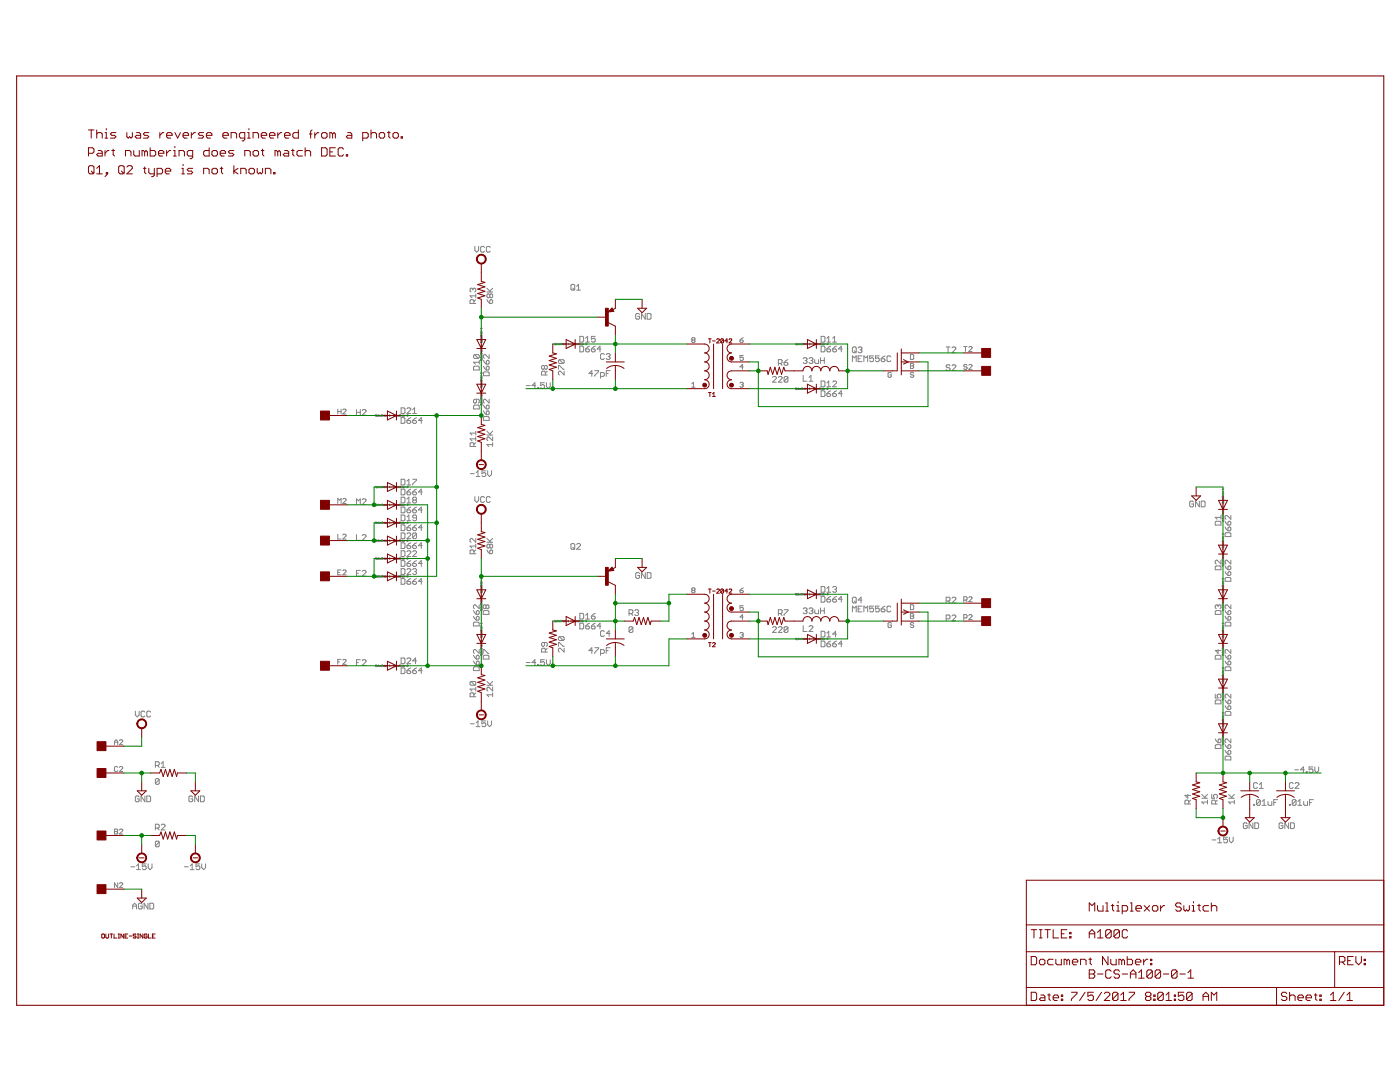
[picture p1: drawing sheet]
<svg xmlns="http://www.w3.org/2000/svg" width="279mm" height="216mm" viewBox="0 0 279 216" stroke-linecap="round" stroke-linejoin="round" font-family="sans-serif">
<g fill="none" stroke="#808080" stroke-width=".2">
<path d="M94.4 57.7l-.2-.2-.4 .2v.4l.2 .2M94.4 57.7l.2-.2 .4 .2v.4l-.2 .2M94.4 57.7v.2M94.8 49.2v.7l.3 .4 .4-.4v-.7M95 59h-1.2l.4 .4M95 58.7v.7M95 59.8l-.4 .4M96.7 49.4l-.2-.2h-.4l-.2 .2v.7l.2 .2h.4l.2-.2M97.2 59.8l.5 .8M97.2 58.3h1.1M97.2 57.5l.7 .8M97.7 60l.4-.2 .2 .2v.4l-.2 .2h-.4z"/>
<path d="M97.7 58.8l.2-.1 .4 .1v.4l-.2 .2-.4-.2M97.7 58.8l-.1-.1-.4 .1v.4l.2 .2 .3-.2M97.7 58.8v.4M97.8 49.4l-.2-.2h-.3l-.2 .2v.7l.2 .2h.3l.2-.2M98.3 57.5l-.6 .6M113.9 56.9l.2-.2h.4l.2 .2v.8l-.2 .2h-.4l-.2-.2zM114.3 57.5l.4 .4M115.1 57.9h.7M115.1 57.1l.4-.4v1.2M94.5 73.3l.2-.2h.8l.2 .2v.5h-1.2zM94.6 60.6v-.6l-.2-.2h-.4l-.2 .2v.6h1.2M94.7 70.8h.8l.2 .2v.3l-.2 .2"/>
<path d="M94.7 70.8l-.2 .2v.3l.2 .2h.8M94.7 70.8l.8 .7M95.1 79.7v.5l-.2 .2-.4-.2v-.3l.2-.2h.8l.2 .2v.3l-.2 .2M95.7 71.9v.8M95.7 72.3h-1.2l.4 .4M95.9 76.7h.1M95.9 67.8h.1M95.9 71.3h.1M95.9 66.5h.3v.1h-.1l-.1-.1M95.9 70h.3l-.1 .2-.1-.2M95.9 75.4h.3l-.1 .1-.1-.1M95.9 78.9h.3l-.1 .2-.1-.2"/>
<path d="M96 66.9l.2 .2h-.2zM96 68.2v.1M96 69v.2M96 70.5l.2 .1-.2 .1zM96 71.7v.2M96 75.9l.2 .1h-.2zM96 77.1v.2M96 77.9v.2M96 79.4l.2 .1-.1 .1h-.1zM96 77.3h.1M96 77.9h.1M96 68.3h.1"/>
<path d="M96 71.9h.1M96 69h.1M96 68.3l.1-.1v.1M96 71.9l.1-.2v.2M96 77.3l.1-.2v.2M96 67.5l.1 .1 .1-.1M96 67.8h.2M96 69l.2 .2v-.2M96 71l.1 .2 .1-.2M96 76.4l.1 .2 .1-.2M96 77.9l.2 .2v-.2M96 79.9l.1 .2 .1-.2"/>
<path d="M96 66l.1 .1M96 66.7l.1 .1M96 69.5l.1 .2M96 70.3l.1 .1M96 74.9l.1 .1M96 75.6l.1 .2M96 78.5l.1 .1M96 79.2h.1M96 75.8h.2M96 75h.2M96 79.2l.1 .1M96 79.3h.2"/>
<path d="M96 78.6h.2M96 66.8h.2M96 66.1h.2M96 70.4h.2M96 69.7h.2M96.2 65.4v.2M96.2 66.2l-.1 .2-.1-.2 .1 .2M96.2 67.2l-.1 .2-.1-.2 .1 .2M96.2 68.1l-.1-.2-.1 .2h.3M96.2 69.8l-.1 .1-.1-.1 .1 .1M96.2 70.8l-.1 .2-.1-.2 .1 .2M96.2 71.3v.1"/>
<path d="M96.2 71.6l-.1-.1-.1 .1h.3M96.2 74.4v.1M96.2 75.2l-.1 .1-.1-.1 .1-.1v.2M96.2 76.2l-.1 .1-.1-.1 .1 .1M96.2 76.6v.1M96.2 77l-.1-.2-.1 .2h.3M96.2 78.7l-.1 .1-.1-.1 .1 .1M96.2 79.7l-.1 .2-.1-.2h.1v.2M96.2 71.3l-.2 .1M96.2 76.7h-.2M96.2 74.4h-.3l.1 .1M96.2 65.5h-.3l.1 .1"/>
<path d="M96.5 74.4l.2-.2h.7l.2 .2v.6h-1.1zM96.5 73.1l.5 .7M96.5 71.9l.5 .8M97 72.1l.4-.2 .2 .2v.4l-.2 .2h-.4zM97 73.3l.4-.2 .2 .2v.3l-.2 .2h-.4zM97.6 79.7v.7l-.7-.7-.4 .2v.3l.2 .2M97.6 70.8v.7l-.7-.7-.4 .2v.3l.2 .2M105 76.9h.8M106.9 76.9h-.7l.5-.5v1.1M107.3 77.3h.2v.2h-.2zM108.6 76.4h-.7v.5l.6-.1 .1 .1v.4l-.1 .2h-.4l-.2-.2M108.6 73.1l-.1-.2-.4 .2v.4l.2 .2 .3-.2"/>
<path d="M108.6 73.1l.2-.2 .4 .2v.4l-.2 .2-.4-.2M108.6 73.1v.4M108.8 74.8v-.5l-.2-.2h-.3l-.2 .2v.5h1.1M109.1 76.4v.7l.3 .4 .4-.4v-.7M109.2 74.1l-.4 .3M110.8 68.6l-.1-.1 .1 .2h-.2M110.9 68.8l.2-.2h-.2v.3M111.1 68.6v.2M111.2 68.5h.1M111.4 73.7v-.8h.2l.8 .8h.2M111.5 68.6h-.2l.2 .2M111.6 68.7l.2-.1-.2 .1"/>
<path d="M111.6 68.7v.1M111.6 68.8h.1M111.6 71.8h.8l.2 .2v.3l-.2 .2M111.6 71.8l-.2 .2v.3l.2 .2h.8M111.6 71.8l.8 .7M111.9 68.5l.1 .1v.2l-.2-.1zM112.1 68.6v.2M112.2 68.6l-.1 .1M112.5 68.5v.3h-.1l-.1-.2h.2M112.6 68.7l.1-.1h-.1l.1 .2M112.6 74.1v.7l-.8-.7h-.2l-.2 .2v.3l.2 .2M112.9 68.6v.2"/>
<path d="M113 68.6l-.1 .1M113.3 68.8h.2M113.3 68.6l.1-.1v.3M114.4 68.6l-.2-.1 .2 .2h-.2M114.4 68.8l.2-.2h-.2v.3M114.7 68.8h.1M114.7 68.6l.1 .2M114.8 68.5h.1M115.1 68.6h-.2l.2 .2M115.1 68.7l.2-.1h-.2l.2 .2M115.5 68.5l.1 .1-.1 .2-.1-.1zM115.7 68.6v.2"/>
<path d="M115.7 67.1h.6l.2 .2v.8l-.2 .2h-.6zM115.7 69.1h.6l.2 .2v.7l-.2 .2h-.6zM115.8 68.6l-.1 .1M116.1 68.5v.3l-.2-.1 .2-.1M116.2 68.7l.1-.1h-.1l.1 .2M116.4 68.6v.2M116.6 68.6l-.2 .1M116.9 69.6h.6l.1 .4-.1 .2h-.4l-.2-.2zM116.9 67.5l.4-.4v1.2M116.9 68.3h.7M116.9 68.6h.2l-.2 .2h.2M117.6 69.1l-.7 .5"/>
<path d="M118 69.6h.6l.2 .4-.2 .2h-.4l-.2-.2zM118.3 74.5h-.8l.6-.5v1.1M118.7 74h.8v.1l-.8 .8v.2M118.8 67.1h-.8v.6l.6-.2 .2 .2v.4l-.2 .2h-.4l-.2-.2M118.8 69.1l-.8 .5M119.8 75.1h.6l.2-.2v-.4l-.2-.2h-.6v1.2M119.9 69.6h-.7l.5-.5v1.1M120.6 70.8l-.2-.2h-.4l-.2 .2v.7l.2 .2h.4l.2-.2M121 74.5h.4M121 70.8l.2-.2h.4l.2 .2-.2 .3M121.4 71.1h.2M121.6 71.1l.2 .2-.2 .4h-.4l-.2-.2"/>
<path d="M121.8 74h-.8v1.1M127.6 62.7l-.2-.2h-.3l-.2 .2v.8l.2 .2h.3l.2-.2v-.4h-.3M128.8 62.5v1.2l-.8-1.2v1.2M129.2 62.5h.5l.2 .2v.8l-.2 .2h-.5zM138 77.3h.7M138 76.6l.4-.3v1M138.2 67.9l-.2 .1 .2 .3h.3l.2-.1-.2-.3M138.2 67.9l-.2-.2 .2-.3h.3l.2 .1-.2 .4M138.2 67.9h.3M147.7 76.5l.1-.2h.4l.1 .2-.1 .3M147.7 67.9h.5l.1 .3-.1 .1h-.4zM148 76.8h.2"/>
<path d="M148.2 76.8l.1 .1-.1 .4-.5-.2M148.3 70.9h-.6v.5l.3-.1 .3 .1v.4l-.1 .1h-.4l-.1-.1M148.3 73.2h-.6l.5-.5v1M148.3 67.4l-.6 .5M154.2 75.3l.2-.2h.3l.2 .2v.2l-.7 .8h.7M155.3 75.3l.2-.2h.4l.2 .2v.2l-.8 .8h.8M155.3 72.5h.6l.2-.2v-.4l-.2-.1h-.6v1.1M155.7 72.5l.4 .4M156.5 72.3h.6l.1 .4-.1 .2h-.4l-.2-.2zM157.2 75.3v.8l-.1 .2h-.4l-.2-.2M157.2 75.3l-.7 .8M157.2 75.3l-.1-.2h-.4l-.2 .2v.8"/>
<path d="M157.2 71.8l-.7 .5M158.9 68.6l-.1-.1 .1 .2h-.1M158.9 77.5h-.1l.1 .2-.1-.1M159 68.8l.2-.2h-.2v.3M159 77.7l.2-.1-.2-.1v.3M159.3 68.8h.1M159.3 68.6v.2M159.3 77.5v.2M159.3 77.7h.1M159.3 68.5h.1M159.3 77.4h.1M159.7 68.6h-.2l.2 .2"/>
<path d="M159.7 77.5l-.2 .1 .2 .1M159.7 68.7l.2-.1h-.2l.2 .2M159.7 77.6l.2-.1-.2 .1 .2 .1M160 68.5l.2 .1-.1 .2-.1-.1zM160 77.4l.2 .1-.1 .2-.1-.1zM160.3 68.6v.2M160.3 77.5v.2M160.3 71.6l.2-.2h.4l.2 .2-.2 .3M160.3 74.9v1.2h.8M160.4 68.6l-.1 .1M160.4 77.5l-.1 .1M160.5 68.7v.1"/>
<path d="M160.5 77.5h.2M160.5 77.5v.1M160.7 68.5v.3h-.2M160.7 68.6l-.2 .1M160.7 77.4v.3l-.2-.1M160.7 71.9h.2M160.7 68.7h.2v-.1h-.2l.2 .2M160.7 77.6h.2h-.2l.2 .1M160.9 71.9l.2 .2-.2 .4h-.4l-.2-.2M161 68.6v.2M161 77.5v.2M161.1 68.6l-.1 .1"/>
<path d="M161.1 77.5l-.1 .1M161.5 71.6l.1-.2h.4l.2 .2-.2 .3M161.5 76.1h.7M161.5 75.3l.3-.4v1.2M161.5 68.8h.2M161.5 68.6l.1-.1v.3M161.5 77.5l.1-.1v.3M161.5 77.7h.2M161.8 71.9h.2M162 71.9l.2 .2-.2 .4h-.4l-.1-.2M162.5 68.6h-.2l.2 .1h-.2M162.5 77.5h-.2l.2 .2-.2-.1"/>
<path d="M162.6 71.8v.5l.2 .2h.6v-.7M162.6 68.8h.1M162.7 77.5h-.1v.3M162.7 77.5l.1 .1M162.8 68.7l-.2-.1v.3M162.8 77.6l-.2 .1M162.8 68.7l-.1 .1M162.9 68.8h.1M162.9 68.6v.2M162.9 77.5v.2M162.9 77.7h.1M162.9 68.5h.1"/>
<path d="M162.9 77.4h.1M163.2 68.6h-.2l.2 .2M163.2 77.5l-.2 .1 .2 .1M163.3 68.7l.1-.1h-.1l.1 .2M163.4 77.5l-.1 .1 .1 .1M163.4 77.5l.1 .1M163.5 77.6h-.2M163.6 68.6h.1v.2zM163.6 77.5h.1v.2zM163.7 71.4v1.1M163.7 71.9h.8M163.8 68.6v.2"/>
<path d="M163.8 77.5v.2M163.9 76h.5l.2 .2v.8l-.2 .2h-.5zM163.9 78h.5l.2 .2v.7l-.2 .2h-.5zM163.9 67.1h.5l.2 .2v.8l-.2 .2h-.5zM163.9 69.1h.5l.2 .2v.7l-.2 .2h-.5zM164 68.6l-.2 .1M164 77.5l-.2 .1M164.2 68.5v.3l-.2-.1 .2-.1M164.2 77.4v.3h-.1l-.1-.1 .2-.1M164.3 68.7l.1-.1h-.1l.1 .2M164.3 77.6l.1-.1-.1 .1 .1 .1M164.5 71.4v1.1"/>
<path d="M164.6 68.6v.2M164.6 77.5v.2M164.7 68.6l-.1 .1M164.7 77.5l-.1 .1M165 78.5h.6l.2 .4-.2 .2h-.4l-.2-.2zM165 69.6h.6l.2 .4-.2 .2h-.4l-.2-.2zM165 67.5l.4-.4v1.2M165 76.4l.4-.4v1.2M165 68.3h.8M165 77.2h.8M165.1 68.6h.1l-.1 .2h.1M165.1 77.5h.1l-.1 .2h.1"/>
<path d="M165.8 69.1l-.8 .5M165.8 78l-.8 .5M166.2 76.2l.2-.2h.4l.1 .2v.2l-.7 .8h.7M166.2 78.5h.6l.1 .4-.1 .2h-.4l-.2-.2zM166.2 69.6h.6l.1 .4-.1 .2h-.4l-.2-.2zM166.2 68.3h.7M166.2 67.5l.4-.4v1.2M166.9 69.1l-.7 .5M166.9 78l-.7 .5M168.1 69.6h-.8l.6-.5v1.1M168.1 78.5h-.8l.6-.5v1.1M170.1 72.2v-1.2l.4 .4 .4-.4v1.2"/>
<path d="M170.1 69.4l.2-.2h.4l.2 .2v.8l-.2 .2h-.4l-.2-.2zM170.5 70l.4 .4M171.3 71.6h.3M171.3 69.4l.1-.2h.4l.2 .2-.2 .4M171.6 69.8h.2M171.8 69.8l.2 .2-.2 .4h-.4l-.1-.2M172 71h-.7v1.2h.7M172.4 72.2v-1.2l.4 .4 .4-.4v1.2M174.3 71h-.7v.6l.3-.2 .4 .2v.4l-.2 .2h-.3l-.2-.2M175.5 71h-.8v.6l.4-.2 .4 .2v.4l-.2 .2h-.4l-.2-.2M175.9 71.6h.5l.2 .4-.2 .2h-.4l-.1-.2zM176.6 71l-.7 .6"/>
<path d="M177.8 71.2l-.2-.2h-.4l-.2 .2v.8l.2 .2h.4l.2-.2M177.9 74.5l-.2-.2h-.3l-.2 .2v.6l.2 .2h.3l.2-.2v-.3h-.3M181.7 70.7h.5l.2 .2v.7l-.2 .1h-.5zM181.7 72.5h.5l.2 .2-.2 .3 .2 .3-.2 .2h-.5zM181.7 73h.5M182.4 74.5l-.2-.2h-.3l-.2 .3 .2 .2h.3l.2 .3-.2 .2h-.3l-.2-.2M188.8 69.2h.8M189.2 69.2v1.2M189.6 73l-.2-.2h-.4l-.2 .4 .2 .2h.4l.2 .3-.2 .2h-.4l-.2-.2M190 69.4l.2-.2h.4l.2 .2v.2l-.8 .8h.8M190 73l.2-.2h.4l.2 .2v.2l-.8 .7h.8M192.3 69.2h.7"/>
<path d="M192.7 69.2v.9M193 72.9l-.2-.2-.5 .2 .2 .3 .5 .2-.2 .3h-.3l-.2-.2M193.3 69.3l.2-.1h.3l.2 .1-.7 .8h.7M193.3 72.9l.2-.2 .5 .2v.1l-.7 .7h.7M67.4 81.6v1M67.4 82.1h.7M68.1 81.6v1M68.4 99.6l.2-.1h.3l.2 .1v.2l-.7 .7h.7M68.4 81.8l.2-.2 .5 .2v.2l-.7 .6h.7M71.1 81.7v1.1M71.1 82.3h.8M71.9 81.7v1.1"/>
<path d="M72.3 99.7l.2-.2h.4l.1 .2v.2l-.7 .8h.7M72.3 81.9l.2-.2h.4l.1 .2v.2l-.7 .7h.7M75 97.3h.1M75 83h.1M75.1 97.1h-.1l.1 .1M75.1 82.8h-.1l.1 .2M75.1 83h.1M75.1 97.2v.1M75.2 97.3h.2v-.2h-.2v.3M75.2 83l.2-.1h-.2v.2M75.5 97.3h.1M75.5 97.1v.2"/>
<path d="M75.5 82.9v.1M75.5 83h.1M75.5 82.7v.1M75.5 97h.1M75.8 97.1l-.2 .1 .2 .1M75.8 82.9h-.2l.2 .1M75.9 97.2h.2zM75.9 97.3h.2M75.9 82.9l.2 .1zM75.9 83h.2M76.2 97.1h.2l-.1 .2zM76.2 82.8h.2l-.1 .2z"/>
<path d="M76.5 82.9v.1M76.5 97.1v.2M76.6 97.1l-.1 .1M76.6 82.9l-.1 .1M76.8 97v.3h-.1v-.1l.1-.1M76.8 82.8v.2h-.1v-.1h.1M76.9 97.3h.2M76.9 97.2h.2zM76.9 82.9l.2 .1zM76.9 83h.2M77.2 82.9v.1M77.2 97.1v.2"/>
<path d="M77.3 97.1l-.1 .1M77.3 82.9l-.1 .1M77.7 97.3h.2M77.7 97.1l.1-.1v.3M77.7 82.9l.1-.1v.2M77.7 83h.2M78.5 97.3h.2M78.5 83h.2M78.7 97.1h-.2l.2 .1M78.7 82.8h-.2l.2 .2M78.7 83h.1M78.7 97.2v.1"/>
<path d="M78.8 97.3l.2-.1-.2-.1v.3M78.8 83l.2-.1h-.2v.2M79.1 97.1h.1M79.1 82.9h.1M79.1 97.1v.2M79.1 82.7v.1M79.1 82.9v.1M79.1 97h.1M79.4 97.1l-.2 .1 .2 .1M79.4 82.9h-.2l.2 .1M79.5 97.3h.1M79.5 97.2h.2z"/>
<path d="M79.5 82.9l.2 .1zM79.5 83h.1M79.8 97.1h.1v.2zM79.8 82.8h.1v.2zM80 82.9v.1M80 97.1v.2M80.1 99.2h.5l.2 .2v.8l-.2 .2h-.5zM80.1 97.6h.5l.2 .2v.8l-.2 .1h-.5zM80.1 81.4h.5l.2 .2v.7l-.2 .2h-.5zM80.1 83.3h.5l.2 .2v.8l-.2 .2h-.5zM80.1 95.6h.5l.2 .2v.8l-.2 .2h-.5zM80.1 97.1l-.1 .1"/>
<path d="M80.1 82.9l-.1 .1M80.4 97v.3h-.1l-.1-.1 .2-.1M80.4 82.8v.2h-.1l-.1-.1h.2M80.5 97.3h.1M80.5 82.9l.2 .1zM80.5 83h.1M80.5 97.1l.2 .1-.2 .1zM80.8 82.9v.1M80.8 97.1v.2M80.9 97.1h.1M80.9 97.1l-.1 .1M80.9 82.9h.1"/>
<path d="M80.9 82.9l-.1 .1M81.2 98.2h.6l.2 .4-.2 .1h-.4l-.2-.1zM81.2 81.6l.2-.2h.4l.2 .2v.1l-.8 .8h.8M81.2 99.6l.4-.4v1.2M81.2 96l.4-.4v1.2M81.2 83.9h.6l.2 .4-.2 .2h-.4l-.2-.2zM81.2 96.8h.8M81.2 97.1h.2l-.2 .2h.2M81.2 82.8h.2l-.2 .2h.2M82 97.6l-.8 .6M82 83.3l-.8 .6M82.4 98.2h.5l.2 .4-.2 .1h-.4l-.1-.1z"/>
<path d="M82.4 83.9h.5l.2 .4-.2 .2h-.4l-.1-.2zM82.4 95.6h.7v.2l-.7 .8v.2M82.4 82.5h.7M82.4 81.7l.3-.3v1.1M82.5 99.8l-.1-.2 .1-.4h.4l.2 .2-.2 .4M82.5 99.8l-.1 .2 .1 .4h.4l.2-.2-.2-.4M82.5 99.8h.4M83.1 97.6l-.7 .6M83.1 83.3l-.7 .6M84.3 98.2h-.8l.6-.6v1.1M84.3 83.9h-.8l.6-.6v1.2M93.9 94.5h.7"/>
<path d="M94.6 89.1v-.6l-.2-.2h-.4l-.2 .2v.6h1.2M94.7 80.8h.8l.2 .2v.6h-1.2v-.6zM94.8 99.1v.8l.3 .3 .4-.3v-.8M95 88.3l-.4 .4M95 86v.8M95 87.2v.7M95 87.6h-1.2l.4 .3M95 86.4h-1.2l.4 .4M95 94.3l.4-.4v1.2M95 95.1h.8M95.9 80.3h.1M96 80.6v.2"/>
<path d="M96 80.8h.1M96 80.8l.1-.2v.2M96.2 80.2v.1M96.2 80.6l-.1-.2h-.1v.2h.3M96.2 80.3h-.2M96.5 83.3l.2-.2h.7l.2 .2v.6h-1.1zM96.5 82l.5 .7M96.5 80.8l.5 .8M96.7 99.3l-.2-.2h-.4l-.2 .2v.8l.2 .1h.4l.2-.1M96.9 93.9h-.7v.6l.4-.2 .3 .2v.4l-.1 .2h-.4l-.2-.2M97 81l.4-.2 .2 .2v.4l-.2 .2h-.4zM97 82.2l.4-.2 .2 .2v.3l-.2 .2h-.4z"/>
<path d="M97.2 86.8h1.1M97.2 86l.7 .8M97.3 93.9v.8l.4 .4 .4-.4v-.8M97.8 99.3l-.2-.2h-.3l-.2 .2v.8l.2 .1h.3l.2-.1M98.3 86l-.6 .6M98.3 87.2v.7l-.7-.7-.4 .2v.4l.2 .1M98.3 88.3v.8M98.3 88.7h-1.1l.4 .4M239.4 100v1.1l-.8-1.1v1.1M239.7 100h.6l.2 .2v.7l-.2 .2h-.6zM243.9 99.9h.1M243.9 99.1l.3-.1v.2h-.2z"/>
<path d="M243.9 98.6h.3v.1h-.1l-.1-.1M244 99.6l.1 .1 .1-.1M244 98.1h.1M244 98.8l.1 .2M244 99.9h.1M244 99h.2M244 98.2h.2M244 98.1l.1 .1M244.2 97.5v.2M244.2 98.3v.2l-.2-.2 .1 .2M244.2 99.3v.2l-.2-.2 .1 .2M244.2 99.8l-.2 .1"/>
<path d="M244.2 99.2h.1M244.2 97.6h-.3l.1 .1M67.4 100.5v-1l.4 .3 .3-.3v1M67.4 106.6v1h.7M67.4 114.2h.4M68.1 113.7h-.7v1h.7M68.4 106.8l.2-.2h.3l.2 .2v.1l-.7 .7h.7M68.4 113.9l.2-.2h.3l.2 .2v.2l-.7 .6h.7M71.1 100.7v-1.2l.4 .4 .4-.4v1.2M71.1 106.7v1.1h.8M71.1 114.4h.4M71.9 113.8h-.8v1.2h.8"/>
<path d="M72.3 106.9l.2-.2h.4l.1 .2v.2l-.7 .7h.7M72.3 114l.2-.2h.4l.1 .2v.2l-.7 .8h.7M75 104.4h.1M75.1 107.8l-.1-.1 .1 .3h-.1M75.1 104.2h-.1l.1 .2M75.1 100.6h-.1l.1 .3-.1-.1M75.1 111.4l-.1-.1 .1 .2h-.1M75.1 114.9h-.1l.1 .1-.1 .1M75.1 104.4h.1M75.2 111.6l.2-.2h-.2v.3M75.2 104.4l.2-.1h-.2v.2M75.2 108h.2v-.2h-.2v.3"/>
<path d="M75.2 100.9l.2-.1v-.1h-.2v.3M75.2 115.1h.2v-.1h-.2v.2M75.5 111.4v.2M75.5 100.7v.2M75.5 104.3v.1M75.5 107.8v.2M75.5 115v.1M75.5 100.9h.1M75.5 104.4h.1M75.5 108h.1M75.5 111.6h.1M75.5 115.1h.1"/>
<path d="M75.5 100.6h.1M75.5 104.1v.1M75.5 107.7h.1M75.5 111.3h.1M75.5 114.8v.1M75.8 111.4h-.2l.2 .2M75.8 100.7h-.2l.2 .2M75.8 104.3h-.2l.2 .1M75.8 107.8l-.2 .1 .2 .1M75.8 115h-.2l.2 .1M75.9 111.4h.2M75.9 100.8h.2v-.1h-.2l.2 .2"/>
<path d="M75.9 104.3l.2 .1zM75.9 107.9h.2v-.1l-.2 .1 .2 .1M75.9 111.4l.2 .2M75.9 115h.2h-.2l.2 .1M75.9 104.4h.2M75.9 111.5h.2M76.1 111.4v.1M76.2 100.6h.2l-.1 .3-.1-.1zM76.2 104.2h.2l-.1 .2zM76.2 107.8h.2l-.1 .2h-.1zM76.2 114.9h.2l-.1 .2h-.1zM76.2 111.3l.2 .1-.1 .2-.1-.1z"/>
<path d="M76.5 100.7v.2M76.5 104.3v.1M76.5 107.8v.2M76.5 111.4v.2M76.5 115v.1M76.6 111.4l-.1 .1M76.6 104.3l-.1 .1M76.6 100.7l-.1 .1M76.6 107.8l-.1 .1M76.6 115h-.1M76.8 111.3v.3h-.1v-.2h.1M76.8 107.7v.3h-.1v-.1l.1-.1"/>
<path d="M76.8 104.2v.2h-.1v-.1h.1M76.8 100.6v.3h-.1v-.2h.1M76.8 114.9v.2h-.1v-.1h.1M76.9 111.4h.2M76.9 100.8h.2v-.1h-.2l.2 .2M76.9 104.3l.2 .1zM76.9 107.9h.2v-.1l-.2 .1 .2 .1M76.9 111.4l.2 .2M76.9 115h.2h-.2l.2 .1M76.9 104.4h.2M76.9 111.5h.2M77.1 111.4v.1"/>
<path d="M77.2 100.7v.2M77.2 104.3v.1M77.2 107.8v.2M77.2 111.4v.2M77.2 115v.1M77.3 111.4l-.1 .1M77.3 104.3l-.1 .1M77.3 100.7l-.1 .1M77.3 107.8l-.1 .1M77.3 115h-.1M77.7 104.3l.1-.1v.2M77.7 107.8l.1-.1v.3"/>
<path d="M77.7 100.7l.1-.1v.3M77.7 111.4l.1-.1v.3M77.7 115l.1-.1v.2M77.7 100.9h.2M77.7 104.4h.2M77.7 108h.2M77.7 111.6h.2M77.7 115.1h.2M78.5 104.4h.2M78.7 107.8h-.2l.2 .1-.2 .1M78.7 111.4l-.1-.1 .1 .2h-.2M78.7 100.6h-.2l.2 .2h-.2"/>
<path d="M78.7 104.2h-.2l.2 .2M78.7 114.9h-.2l.2 .2h-.2M78.7 104.4h.1M78.8 111.6l.2-.2h-.2v.3M78.8 108l.2-.1-.2-.1v.3M78.8 100.9l.2-.2h-.2v.3M78.8 104.4l.2-.1h-.2v.2M78.8 115.1l.2-.1h-.2v.2M79.1 111.4h.1M79.1 100.7h.1M79.1 104.3h.1M79.1 107.8h.1"/>
<path d="M79.1 115h.1M79.1 100.6h.1M79.1 100.7v.2M79.1 104.1v.1M79.1 104.3v.1M79.1 107.7h.1M79.1 107.8v.2M79.1 111.3h.1M79.1 111.4v.2M79.1 114.8v.1M79.1 115v.1M79.4 111.4h-.2l.2 .2"/>
<path d="M79.4 104.3h-.2l.2 .1M79.4 100.7h-.2l.2 .2M79.4 107.8l-.2 .1 .2 .1M79.4 115h-.2l.2 .1M79.5 111.4h.2M79.5 104.3l.2 .1zM79.5 100.8h.2l-.1-.1h-.1l.1 .2M79.5 107.9h.2l-.1-.1-.1 .1 .1 .1M79.5 111.4l.1 .2M79.5 115h.1h-.1l.1 .1M79.5 104.4h.1M79.5 111.5h.2"/>
<path d="M79.7 111.4v.1M79.8 100.6h.1v.3zM79.8 104.2h.1v.2h-.1zM79.8 107.7l.1 .1v.2h-.1zM79.8 111.3l.1 .1v.2l-.1-.1zM79.8 114.9h.1v.2h-.1zM80 100.7v.2M80 104.3v.1M80 107.8v.2M80 111.4v.2M80 115v.1M80.1 102.8h.5l.2 .2v.7l-.2 .2h-.5z"/>
<path d="M80.1 106.3h.5l.2 .2v.8l-.2 .2h-.5zM80.1 109.9h.5l.2 .2v.7l-.2 .2h-.5zM80.1 115.4h.5l.2 .2v.8l-.2 .2h-.5zM80.1 111.9h.5l.2 .2v.7l-.2 .2h-.5zM80.1 101.2h.5l.2 .2v.7l-.2 .2h-.5zM80.1 104.7h.5l.2 .2v.8l-.2 .2h-.5zM80.1 108.3h.5l.2 .2v.8l-.2 .2h-.5zM80.1 113.5h.5l.2 .2v.7l-.2 .2h-.5zM80.1 111.4l-.1 .1M80.1 104.3l-.1 .1M80.1 100.7l-.1 .1M80.1 107.8l-.1 .1"/>
<path d="M80.1 115h-.1M80.4 111.3v.3h-.1l-.1-.2h.2M80.4 100.6v.3h-.1l-.1-.2h.2M80.4 104.2v.2h-.1l-.1-.1h.2M80.4 107.7v.3h-.1l-.1-.1 .2-.1M80.4 114.9v.2h-.1l-.1-.1h.2M80.5 111.4h.2M80.5 104.4h.1M80.5 104.3l.2 .1zM80.5 100.8h.2l-.1-.1h-.1l.1 .2M80.5 107.9h.2l-.1-.1-.1 .1 .1 .1M80.5 111.4l.1 .2"/>
<path d="M80.5 115h.1h-.1l.1 .1M80.5 111.5h.2M80.7 111.4v.1M80.8 100.7v.2M80.8 104.3v.1M80.8 107.8v.2M80.8 111.4v.2M80.8 115v.1M80.9 111.4h.1M80.9 100.7l-.1 .1M80.9 100.7h.1M80.9 104.3h.1"/>
<path d="M80.9 104.3l-.1 .1M80.9 107.8h.1M80.9 107.8l-.1 .1M80.9 111.4l-.1 .1M80.9 115h.1M80.9 115h-.1M81.2 106.5l.2-.2h.4l.2 .2v.2l-.8 .8h.8M81.2 112.4h.6l.2 .4-.2 .2h-.4l-.2-.2zM81.2 110.1l.2-.2h.4l.2 .2v.2l-.8 .7h.8M81.2 116h.6l.2 .4-.2 .2h-.4l-.2-.2zM81.2 101.7h.6l.2 .4-.2 .2h-.4l-.2-.2zM81.2 103.1l.4-.3v1.1"/>
<path d="M81.2 105.3h.6l.2 .4-.2 .2h-.4l-.2-.2zM81.2 108.9h.6l.2 .4-.2 .2h-.4l-.2-.2zM81.2 113.7l.2-.2h.4l.2 .2v.2l-.8 .7h.8M81.2 100.4h.8M81.2 103.9h.8M81.2 100.6h.2l-.2 .3h.2M81.2 104.2h.2l-.2 .2h.2M81.2 107.8h.2l-.2 .2h.2M81.2 111.4h.2l-.2 .2h.2M81.2 114.9h.2l-.2 .2h.2M82 104.7l-.8 .6M82 101.2l-.8 .5"/>
<path d="M82 108.3l-.8 .6M82 111.9l-.8 .5M82 115.4l-.8 .6M82.4 112.4h.5l.2 .4-.2 .2h-.4l-.1-.2zM82.4 110.1l.1-.2h.4l.2 .2v.2l-.7 .7h.7M82.4 116h.5l.2 .4-.2 .2h-.4l-.1-.2zM82.4 105.3h.5l.2 .4-.2 .2h-.4l-.1-.2zM82.4 101.7h.5l.2 .4-.2 .2h-.4l-.1-.2zM82.4 108.9h.5l.2 .4-.2 .2h-.4l-.1-.2zM82.4 113.7l.1-.2h.4l.2 .2-.2 .3M82.7 114h.2M82.9 114l.2 .2-.2 .4h-.4l-.1-.2"/>
<path d="M83.1 103.3h-.6l-.1-.2 .1-.3h.4l.2 .2v.7l-.2 .2h-.4l-.1-.2M83.1 106.5v.8l-.2 .2h-.4l-.1-.2M83.1 106.5l-.2-.2h-.4l-.1 .2v.8M83.1 104.7l-.7 .6M83.1 101.2l-.7 .5M83.1 108.3l-.7 .6M83.1 111.9l-.7 .5M83.1 115.4l-.7 .6M83.1 106.5l-.7 .8M84.3 112.4h-.8l.6-.5v1.1M84.3 116h-.8l.6-.6v1.2M84.3 105.3h-.8l.6-.6v1.2"/>
<path d="M84.3 101.7h-.8l.6-.5v1.1M84.3 108.9h-.8l.6-.6v1.2M94.6 110.5v-.6l-.2-.2h-.4l-.2 .2v.6h1.2M95 107.4v.8l-.8-.8-.4 .2v.4l.2 .2M95 108.6v.7M95 109.7l-.4 .4M95 109h-1.2l.4 .3M95.9 117.7h.1M95.9 116.9h.2l.1 .1-.2 .1zM95.9 116.4h.3l-.1 .2-.1-.2M95.9 120h.3l-.1 .1-.1-.1M96 118.3h.1"/>
<path d="M96 118.9h.1M96 118.1v.2M96 118.9v.2M96 118.3l.1-.2v.2M96 117.4l.1 .2 .1-.2M96 116.8h.2M96 116h.2M96 119.6h.2M96 118.9l.2 .2v-.2M96 115.9l.1 .1M96 116.6l.1 .2M96 119.5l.1 .1"/>
<path d="M96.2 118l-.1-.2-.1 .2h.3M96.2 117.7l-.2 .1M96.2 117.2l-.1 .1-.1-.1 .1 .1M96.2 116.2l-.1 .1-.1-.1 .1 .1M96.2 115.5h-.3h.1M96.2 119.7l-.1 .2-.1-.2h.1v.2M96.2 115.4v.1M96.2 117.6v.2M97.2 108.2h1.1M97.2 109.7l.5 .8M97.2 107.4l.7 .8M97.7 108.8l-.1-.2-.4 .2v.4l.2 .1 .3-.1"/>
<path d="M97.7 108.8l.2-.2 .4 .2v.4l-.2 .1-.4-.1M97.7 109.9l.2-.2 .4 .2v.4l-.2 .2h-.4zM97.7 108.8v.4M98.3 107.4l-.6 .6M113.9 108.6l.2-.1h.4l.2 .1v.8l-.2 .2h-.4l-.2-.2zM114.3 109.2l.4 .4M115.1 108.6l.2-.1h.4l.1 .1v.2l-.7 .8h.7M127.6 114.4l-.2-.1h-.3l-.2 .1v.8l.2 .2h.3l.2-.2v-.4h-.3M128.8 114.3v1.1l-.8-1.1v1.1M129.2 114.3h.5l.2 .1v.8l-.2 .2h-.5zM138.2 117.8l-.2 .1 .2 .4h.3l.2-.2-.2-.3M138.2 117.8l-.2-.2 .2-.3 .5 .2-.2 .3"/>
<path d="M138.2 117.8h.3M147.7 117.8h.5l.1 .3-.1 .2h-.4zM148.3 117.3l-.6 .5M158.9 118.5h-.1l.1 .1-.1 .1M159 118.7l.2-.1-.2-.1v.3M159.3 118.5v.2M159.3 118.7h.1M159.3 118.4h.1M159.7 118.5l-.2 .1 .2 .1M159.7 118.6l.2 .1M159.7 118.6h.2M159.9 118.6h.1"/>
<path d="M160 118.4l.2 .1-.1 .2h-.1zM160.3 118.5v.2M160.4 118.5l-.1 .1M160.7 118.4v.3h-.2v-.1l.2-.1M160.7 118.6l.2 .1M160.7 118.6h.2M160.9 118.6h.1M161 118.5v.2M161.1 118.5l-.1 .1M161.5 118.5l.1-.1v.3M161.5 118.7h.2M162.5 118.5h-.2l.2 .1-.2 .1"/>
<path d="M162.6 118.7h.2l-.1-.2h-.1v.3M162.9 118.5v.2M162.9 118.7h.1M162.9 118.4h.1M163.2 118.5l-.2 .1 .2 .1M163.3 118.6l.1 .1M163.3 118.6h.2M163.5 118.6h.1M163.6 118.5h.1v.2zM163.8 118.5v.2M163.9 117h.5l.2 .2v.8l-.2 .2h-.5zM163.9 119h.5l.2 .2v.8l-.2 .1h-.5z"/>
<path d="M164 118.5l-.2 .1M164.2 118.4v.3h-.2l.2-.2M164.3 118.6l.1 .1M164.3 118.6h.2M164.5 118.6h.1M164.6 118.5v.2M164.7 118.5l-.1 .1M165 119.6h.6l.2 .4-.2 .1h-.4l-.2-.1zM165 117.4l.4-.4v1.2M165 118.2h.8M165.1 118.5h.1l-.1 .2h.1M165.8 119l-.8 .6"/>
<path d="M166.2 117.2l.2-.2h.4l.1 .2-.1 .4M166.2 119.6h.6l.1 .4-.1 .1h-.4l-.2-.1zM166.6 117.6h.2M166.8 117.6l.1 .2-.1 .4h-.4l-.2-.2M166.9 119l-.7 .6M168.1 119.6h-.8l.6-.6v1.1M170.1 119.4l.2-.2h.4l.2 .2v.7l-.2 .2h-.4l-.2-.2zM170.5 119.9l.4 .4M172 119.7h-.7l.5-.5v1.1M188.8 119.9h.6l.2-.2v-.3l-.2-.2h-.6v1.1M189.2 119.9l.4 .4M190 119.4l.2-.2h.4l.2 .2v.1l-.8 .8h.8"/>
<path d="M192.3 119.7h.5l.2-.1-.2-.5h-.5v1M192.7 119.7l.3 .4M193.3 119.3l.2-.2h.3l.2 .2-.7 .8h.7M238.2 100.2l-.2-.2h-.4l-.2 .2v.7l.2 .2h.4l.2-.2v-.3h-.4M242.5 104.2l.2-.2h.8l.2 .2v.6h-1.2zM242.7 112.9h.8l.2 .2v.6h-1.2v-.6zM243.7 111.8v.7l-.8-.7-.4 .2v.4l.2 .1M243.7 102.8v.8M243.7 103.2h-1.2l.4 .4M243.9 103.4h.1M243.9 108.8h.1M243.9 112.4h.1"/>
<path d="M243.9 117.7h.1M243.9 108l.3-.1v.2h-.2zM243.9 102.1h.3v.2M243.9 107.5h.3v.2l-.2-.2M243.9 111h.3v.2l-.2-.2M243.9 116.4h.3v.2l-.2-.2M243.9 120h.3v.1l-.2-.1M244 100.3v.1l.2-.1M244 102.6h.2v.1l-.2 .1zM244 103.8v.2l.1-.2 .1 .2M244 109.2v.1l.1-.1 .1 .1M244 111.5h.2v.2h-.2z"/>
<path d="M244 112.7v.2l.2-.2M244 116.9h.2v.2h-.2zM244 118.1v.2l.1-.2 .1 .2M244 103.1l.1 .2 .1-.2M244 108.5l.1 .1 .1-.1M244 112l.1 .2 .1-.2M244 117.4l.1 .2 .1-.2M244 101.6l.1 .2M244 102.1l.2 .2M244 102.4l.1 .1M244 107l.1 .1M244 107.7l.1 .2"/>
<path d="M244 110.6l.1 .1M244 111.3l.1 .1M244 115.9l.1 .1M244 116.6l.1 .2M244 119.5l.1 .1M244 102.5h.2M244 101.8h.2M244 107.9h.2M244 107.1h.2M244 111.4h.2M244 110.7h.2M244 116.8h.2"/>
<path d="M244 116h.2M244 119.6h.2M244.1 119.9v-.2l.1 .2M244.2 100.3h.1M244.2 107.9v.1M244.2 112.7v.1M244.2 101.1v.2l-.2-.2v.2M244.2 110v.2l-.2-.2v.2M244.2 118.9v.2l-.2-.2v.2M244.2 100.2l-.1-.2-.1 .2h.3M244.2 100.3v.1M244.2 101.9v.1l-.2-.1 .1 .1"/>
<path d="M244.2 102.9v.1l-.2-.1 .1 .1M244.2 103.4v.1M244.2 103.7l-.1-.1-.1 .1h.3M244.2 106.5v.1M244.2 107.3v.1l-.2-.1 .1 .1M244.2 108.2v.2l-.2-.2 .1 .2M244.2 108.7v.1M244.2 109.1l-.1-.2-.1 .2h.3M244.2 110.8v.2l-.2-.2 .1 .2M244.2 111.8v.2l-.2-.2 .1 .2M244.2 112.3v.1M244.2 112.6l-.1-.1-.1 .1h.3"/>
<path d="M244.2 112.8v.1M244.2 115.4v.1M244.2 116.2v.1l-.2-.1 .1 .1M244.2 117.2v.1l-.2-.1 .1 .1M244.2 117.6v.2M244.2 118l-.1-.2-.1 .2h.3M244.2 119.7v.1M244.2 103.4l-.2 .1M244.2 108.8h-.2M244.2 112.4h-.2M244.2 117.7l-.2 .1M244.2 102.3h.1"/>
<path d="M244.2 106.6h-.3h.1M244.2 115.5h-.3h.1M244.2 119.8v.1M244.5 106.5l.2-.2h.7l.2 .2v.6h-1.1zM244.5 105.2l.6 .7M244.5 104l.6 .8M244.5 114.1l.6 .7M244.5 112.9l.6 .8M244.7 115.2h.7l.2 .2v.6h-1.1v-.6zM245.1 104.2l.2-.2 .3 .2v.4l-.2 .2h-.3zM245.1 113.1l.3-.2 .2 .2v.4l-.2 .2h-.3zM245.1 114.3l.3-.2 .2 .2v.3l-.2 .2h-.3z"/>
<path d="M245.1 105.3l.3-.1 .2 .1v.4l-.2 .2h-.3zM245.6 102.8v.8l-.7-.8-.4 .2v.4l.2 .2M245.6 111.8v.7l-.7-.7-.4 .2v.4l.2 .1M67.4 132.1h.4M68.1 131.6h-.7v.9M68.4 131.7l.2-.1 .5 .1v.2l-.7 .6h.7M71.1 132.2h.4M71.9 131.6h-.8v1.2M72.3 131.8l.2-.2h.4l.1 .2v.2l-.7 .8h.7M75.1 132.8l-.1-.1 .1 .2h-.1M75.2 133l.2-.1v-.1h-.2v.3M75.5 132.8v.2"/>
<path d="M75.5 133h.1M75.5 132.7h.1M75.8 132.8h-.2l.2 .2M75.9 132.8l.2 .2M75.9 132.9h.2M75.9 132.8h.2M76.1 132.8v.1M76.2 132.7l.2 .1-.1 .2-.1-.1zM76.5 132.8v.2M76.6 132.8l-.1 .1M76.8 132.7v.3h-.1v-.2h.1M76.9 132.8l.2 .2"/>
<path d="M76.9 132.9h.2M76.9 132.8h.2M77.1 132.8v.1M77.2 132.8v.2M77.3 132.8l-.1 .1M77.7 132.8l.1-.1v.3M77.7 133h.2M78.7 132.8l-.1-.1 .1 .2h-.2M78.8 133l.2-.2h-.2v.3M79.1 132.8h.1M79.1 132.7h.1M79.1 132.8v.2"/>
<path d="M79.4 132.8h-.2l.2 .2M79.5 132.8l.1 .2M79.5 132.9h.2M79.5 132.8h.2M79.7 132.8v.1M79.8 132.7l.1 .1v.2l-.1-.1zM80 132.8v.2M80.1 133.3h.5l.2 .2v.7l-.2 .2h-.5zM80.1 131.3h.5l.2 .2v.7l-.2 .2h-.5zM80.1 132.8l-.1 .1M80.4 132.7v.3h-.1l-.1-.2h.2M80.5 132.8l.1 .2"/>
<path d="M80.5 132.9h.2M80.5 132.8h.2M80.7 132.8v.1M80.8 132.8v.2M80.9 132.8h.1M80.9 132.8l-.1 .1M81.2 133.8h.6l.2 .4-.2 .2h-.4l-.2-.2zM81.2 131.5l.2-.2h.4l.2 .2v.2l-.8 .7h.8M81.2 132.8h.2l-.2 .2h.2M82 133.3l-.8 .5M82.4 133.8h.5l.2 .4-.2 .2h-.4l-.1-.2zM83.1 133.3l-.7 .5"/>
<path d="M83.1 131.9h-.7l.5-.6v1.1M84.3 133.8h-.8l.6-.5v1.1M94 136l-.2 .2v.3l.2 .2h.8M94 136h.8l.2 .2v.3l-.2 .2M94 136l.8 .7M94.5 133.2l.2-.1h.7l.2 .1v.6h-1.1zM94.5 123l.6 .7M94.5 124.3l.2-.2h.7l.2 .2v.6h-1.1zM94.5 131.9l.6 .8M94.5 130.7l.6 .8M94.5 121.8l.6 .8M94.6 139v-.5l-.2-.2h-.4l-.2 .2v.5h1.2"/>
<path d="M95 137.5h-1.2l.4 .4M95 138.3l-.4 .3M95 137.1v.8M95.1 122l.3-.2 .2 .2v.4l-.2 .2h-.3zM95.1 132.1l.1-.2 .4 .2v.4l-.2 .2h-.3zM95.1 123.2l.3-.2 .2 .2v.3l-.2 .2h-.3zM95.2 130.7l.4 .2v.4l-.2 .2h-.3v-.6zM95.6 120.7v.8l-.7-.8-.4 .2v.4l.2 .2M95.6 129.6v.8l-.7-.8-.4 .2v.4l.2 .2M95.9 121.3h.1M95.9 126.6h.1M95.9 130.2h.1"/>
<path d="M95.9 120.5l.2-.1 .1 .2h-.2zM95.9 125.8h.2l.1 .1-.2 .1zM95.9 125.3h.3v.1l-.1 .1-.1-.2M95.9 129.4l.2-.1 .1 .2h-.2zM95.9 128.9h.3l-.1 .2-.1-.2M96 121.8h.1M96 127.2h.1M96 130.7h.1M96 127.9h.1M96 127v.2M96 121.7v.1M96 127.9v.1"/>
<path d="M96 130.6v.1M96 121.8l.1-.1v.1M96 121.3h.2M96 120.9l.1 .2 .1-.2M96 120.4h.2M96 127.2l.1-.2v.2M96 126.3l.1 .2 .1-.2M96 125.7h.2M96 124.9h.2M96 130.7l.1-.1v.1M96 129.9l.1 .1 .1-.1M96 129.3h.2"/>
<path d="M96 128.5h.2M96 127.9l.2 .1v-.1M96 120.2l.1 .2M96 124.8l.1 .1M96 125.6h.1M96 128.4l.1 .1M96 129.1l.1 .2M96 125.6l.1 .1M96.2 121.6l-.1-.2-.1 .2h.3M96.2 120.7l-.1 .2-.1-.2 .1 .2M96.2 126.9l-.1-.2-.1 .2h.3M96.2 126.6l-.2 .1"/>
<path d="M96.2 126.1l-.1 .1-.1-.1 .1 .1M96.2 125.1l-.1 .1-.1-.1 .1 .1M96.2 124.4h-.3l.1 .1M96.2 130.5l-.1-.2-.1 .2h.3M96.2 130.2h-.2M96.2 129.6l-.1 .2-.1-.2 .1 .2M96.2 128.7l-.1 .1-.1-.1 .1 .1M96.2 124.3v.2M96.2 126.6v.1M96.2 130.1v.1M96.4 130.4v-.8h.2l.8 .8h.2M96.6 121.8h.8l.2 .2v.6h-1.2v-.6z"/>
<path d="M96.6 130.7h.8l.2 .2v.6h-1.2v-.6zM97 120.9l-.2-.2-.4 .2v.4l.2 .2 .4-.2M97 120.9l.2-.2 .4 .2v.4l-.2 .2-.4-.2M97 120.9v.4M97.2 136.7h1.1M97.2 136l.7 .7M98.3 137.1v.8l-.7-.8-.4 .2v.4l.2 .2M98.3 138.6h-1.1l.4 .4M98.3 138.3v.7M98.3 136l-.6 .5M105 132.2h.8M106.9 132.2h-.7l.5-.6v1.2"/>
<path d="M107.3 132.6h.2v.2h-.2zM108.6 128.2v.6l-.1 .2-.4-.2v-.4l.2-.2h.7l.2 .2v.4l-.2 .2M108.6 131.6h-.7v.6l.6-.2 .1 .2v.4l-.1 .2h-.4l-.2-.2M108.8 130.1v-.6l-.2-.2h-.3l-.2 .2v.6h1.1M109.1 131.6v.8l.3 .4 .4-.4v-.8M109.2 129.3l-.4 .4M110.8 123.8h-.1l.1 .2h-.2M110.9 124.1l.2-.1-.1-.1h-.1v.2M111.1 123.9v.2M111.2 123.7v.1M111.4 129v-.8h.2l.8 .8h.2M111.5 123.9h-.2l.2 .2"/>
<path d="M111.6 124l.2-.1h-.2v.1M111.6 124v.1M111.6 127h.8l.2 .2v.4l-.2 .2M111.6 124.1h.1M111.6 127l-.2 .2v.4l.2 .2h.8M111.6 127l.8 .8M111.9 123.8h.1v.3l-.2-.1zM112.1 123.9v.2M112.2 123.9l-.1 .1M112.5 123.8v.3h-.1v-.2h.1M112.6 129.3v.8l-.8-.8-.4 .2v.4l.2 .2M112.6 124h.2l-.1-.1h-.1l.1 .2"/>
<path d="M112.9 123.9v.2M113 123.9l-.1 .1M113.3 123.9l.1-.1v.3M113.3 124.1h.2M114.4 123.8h-.2l.2 .2h-.2M114.4 124.1l.2-.1v-.1h-.2v.2M114.7 123.9l.1 .2M114.7 124.1h.1M114.8 123.7v.1M115.1 123.9h-.2l.2 .2M115.1 124h.2v-.1h-.2l.2 .2M115.5 123.8h.1l-.1 .3-.1-.1z"/>
<path d="M115.7 123.9v.2M115.7 124.4h.6l.2 .1v.8l-.2 .2h-.6zM115.7 122.4h.6l.2 .2v.7l-.2 .2h-.6zM115.8 123.9l-.1 .1M116.1 123.8v.3l-.2-.1 .2-.1M116.2 124h.1v-.1h-.1l.1 .2M116.4 123.9v.2M116.6 123.9l-.2 .1M116.9 124.9h.6l.1 .4-.1 .2h-.4l-.2-.2zM116.9 122.8l.4-.4v1.1M116.9 123.5h.7M116.9 123.8h.2l-.2 .3h.2"/>
<path d="M117.6 124.4l-.7 .5M118 124.9h.6l.2 .4-.2 .2h-.4l-.2-.2zM118 123h.6l.2 .3-.2 .2h-.4l-.2-.2zM118.3 129.8h-.8l.6-.6v1.2M118.7 129.2h.8v.2l-.8 .8v.2M118.8 122.4l-.8 .6M118.8 124.4l-.8 .5M119.8 130.4h.6l.2-.2v-.4l-.2-.2h-.6v1.2M119.9 124.9h-.7l.5-.5v1.1M120.6 126l-.2-.1h-.4l-.2 .1v.8l.2 .2h.4l.2-.2M121 129.8h.4M121.8 129.2h-.8v1.2"/>
<path d="M121.8 126.4h-.8l.6-.5v1.1M125.5 122.4h.6l.2-.2v-.3l-.2-.2h-.6v1.1M125.9 122.4l.4 .4M126.3 125.2l-.2-.1h-.4l-.2 .1v.8M126.3 125.2v.8l-.2 .2h-.4l-.2-.2M126.3 125.2l-.8 .8M126.7 121.9l.2-.2h.4l.1 .2-.1 .3M127.1 122.2h.2M127.3 122.2l.1 .2-.1 .4h-.4l-.2-.2M138 127.2h.7M138 126.5l.4-.3v1M147.7 126.4l.1-.2h.4l.1 .2-.1 .3"/>
<path d="M148 126.7h.2M148.2 126.7l.1 .2-.1 .3h-.4l-.1-.2M148.3 120.9h-.6v.4l.3-.1 .3 .1v.4l-.1 .1-.5-.1M148.3 123.1h-.6l.5-.5v1M154.2 125.2l.2-.1h.3l.2 .1v.2l-.7 .8h.7M155.3 122.4h.6l.2-.2v-.3l-.2-.2h-.6v1.1M155.3 125.2l.2-.1h.4l.2 .1v.2l-.8 .8h.8M155.7 122.4l.4 .4M156.5 121.7h.7v.2l-.7 .7v.2M157.2 125.2l-.1-.1h-.4l-.2 .1v.8M157.2 125.2v.8l-.1 .2h-.4l-.2-.2M157.2 125.2l-.7 .8"/>
<path d="M158.8 127.4h.1M158.8 127.4l.1 .1-.1 .1M159 127.6l.2-.1-.2-.1v.3M159.3 127.4v.2M159.3 127.6h.1M159.3 127.3v.1M159.7 127.4l-.2 .1 .2 .1M159.7 127.5l.2-.1-.2 .1 .2 .1M160 127.4h.2l-.1 .2h-.1zM160.3 127.4v.2M160.3 124.9v1.1h.8M160.3 121.5l.2-.2h.4l.2 .2-.2 .4"/>
<path d="M160.4 127.4l-.1 .1M160.7 127.4v.2h-.2v-.1l.2-.1M160.7 121.9h.2M160.7 127.5h.2v-.1l-.2 .1 .2 .1M160.9 121.9l.2 .2-.2 .3h-.4l-.2-.1M161 127.4v.2M161.1 127.4l-.1 .1M161.5 125.1l.1-.2h.4l.2 .2v.1l-.7 .8h.7M161.5 121.5l.1-.2h.4l.2 .2-.2 .4M161.5 127.4h.1v.2M161.5 127.6h.2M161.8 121.9h.2"/>
<path d="M162 121.9l.2 .2-.2 .3h-.4l-.1-.1M162.3 127.4h.1M162.3 127.4l.2 .1-.2 .1M162.3 127.4h.2M162.6 121.7v.6l.2 .1h.6v-.7M162.6 127.6h.2l-.1-.2h-.1v.3M162.9 127.4v.2M162.9 127.6h.1M162.9 127.3v.1M163.2 127.4l-.2 .1 .2 .1M163.3 127.5l.1-.1-.1 .1 .1 .1M163.6 127.4h.1v.2z"/>
<path d="M163.7 121.3v1.1M163.7 121.9h.8M163.8 127.4v.2M163.9 126h.5l.2 .2v.7l-.2 .2h-.5zM163.9 127.9h.5l.2 .2v.8l-.2 .2h-.5zM164 127.4l-.2 .1M164.2 127.4v.2h-.2l.2-.2M164.3 127.5l.1-.1-.1 .1 .1 .1M164.5 121.3v1.1M164.6 127.4v.2M164.7 127.4l-.1 .1M165 128.5h.6l.2 .4-.2 .2h-.4l-.2-.2z"/>
<path d="M165 126.3l.4-.3v1.1M165 127.1h.8M165.1 127.4h.1M165.2 127.4h.1M165.2 127.4l-.1 .2h.1M165.8 127.9l-.8 .6M166.2 128.5h.6l.1 .4-.1 .2h-.4l-.2-.2zM166.9 127.9l-.7 .6M166.9 126.5h-.7l.6-.5v1.1M168.1 128.5h-.8l.6-.6v1.2M170.1 122.1v-1.2l.4 .4 .4-.4v1.2M171.3 121.5h.3"/>
<path d="M172 120.9h-.7v1.2h.7M172.4 122.1v-1.2l.4 .4 .4-.4v1.2M174.3 120.9h-.7v.6l.3-.2 .4 .2v.4l-.2 .2h-.3l-.2-.2M175.5 120.9h-.8v.6l.4-.2 .4 .2v.4l-.2 .2h-.4l-.2-.2M175.9 121.5h.5l.2 .4-.2 .2h-.4l-.1-.2zM176.6 120.9l-.7 .6M177.8 121.1l-.2-.2h-.4l-.2 .2v.8l.2 .2h.4l.2-.2M177.9 124.4l-.2-.2h-.3l-.2 .2v.7l.2 .1h.3l.2-.1v-.4h-.3M181.7 120.7h.5l.2 .1v.7l-.2 .1h-.5zM181.7 122.4h.5l.2 .2-.2 .3 .2 .4-.2 .1h-.5zM181.7 122.9h.5M182.4 124.4l-.2-.2h-.3l-.2 .4 .5 .1 .2 .4-.2 .1h-.3l-.2-.1"/>
<path d="M188.8 123.5h.6l.2-.2v-.4l-.2-.2h-.6v1.2M190 122.9l.2-.2h.4l.2 .2v.2l-.8 .8h.8M192.3 123.3h.5l.2-.2-.2-.5h-.5v1M193.3 122.8l.2-.2h.3l.2 .2v.2l-.7 .6h.7M242.5 138.5v.8h.6l-.2-.4 .2-.4h.4l.2 .2v.4l-.2 .2M242.5 139.9l.2-.2h.8l.2 .2v.5h-1.2zM242.7 121.8h.8l.2 .2v.6h-1.2v-.6zM242.7 130.7h.8l.2 .2v.6h-1.2v-.6zM243.1 120.9l.2-.2 .4 .2v.4l-.2 .2M243.1 120.9l-.2-.2-.4 .2v.4l.2 .2M243.1 129.6v.8l-.6-.6h1.2M243.1 120.9v.2"/>
<path d="M243.9 121.3h.1M243.9 126.6h.1M243.9 130.2h.1M243.9 135.5h.1M243.9 139.1h.1M243.9 129.4l.3-.1v.2h-.2zM243.9 125.3h.3v.1l-.1 .1-.1-.2M243.9 128.9h.3v.2l-.2-.2M243.9 134.2h.3v.1l-.1 .1-.1-.2M243.9 137.8h.3v.2l-.2-.2M244 120.4l.2 .2h-.2zM244 121.7v.1l.2-.1"/>
<path d="M244 125.8h.2v.1l-.2 .1zM244 127v.2l.1-.2 .1 .2M244 130.6v.1l.1-.1 .1 .1M244 134.7l.2 .1-.2 .1zM244 135.9v.2l.1-.2 .1 .2M244 138.3h.2v.2h-.2zM244 139.5v.2l.1-.2 .1 .2M244 120.9l.1 .2 .1-.2M244 121.3h.2M244 126.3l.1 .2 .1-.2M244 129.9l.1 .1 .1-.1M244 135.2l.1 .2 .1-.2"/>
<path d="M244 135.6h.2M244 138.8l.1 .2 .1-.2M244 120.2l.1 .2M244 124.8l.1 .1M244 125.6h.1M244 128.4l.1 .1M244 129.1l.1 .2M244 133.7l.1 .2M244 134.5l.1 .1M244 137.3l.1 .1M244 138l.1 .2M244 120.4h.2"/>
<path d="M244 125.7h.2M244 125.6l.1 .1M244 124.9h.2M244 129.3h.2M244 128.5h.2M244 134.6h.2M244 133.9h.2M244 138.2h.2M244 137.4h.2M244.1 120.9v-.2l.1 .2M244.1 129.8v-.2l.1 .2M244.1 134.1v-.2l.1 .2"/>
<path d="M244.1 135.1v-.1l.1 .1M244.2 130.3l-.2 .2h.3M244.2 121.7h.1M244.2 130.3h.1M244.2 129.3v.1M244.2 127.9v.1l-.2-.1v.1M244.2 136.8v.1l-.2-.1v.1M244.2 120.7v.1M244.2 121.6l-.1-.2-.1 .2h.3M244.2 121.7v.1M244.2 124.3v.2M244.2 125.1v.1l-.2-.1 .1 .1"/>
<path d="M244.2 126.1v.1l-.2-.1 .1 .1M244.2 126.6v.1M244.2 126.9l-.1-.2-.1 .2h.3M244.2 128.7v.1l-.2-.1 .1 .1M244.2 129.6v.2M244.2 130.1v.1M244.2 130.3v.2M244.2 133.2v.2M244.2 134v.1M244.2 135v.1M244.2 135.8l-.1-.1-.1 .1h.3M244.2 137.6v.1l-.2-.1 .1 .1"/>
<path d="M244.2 138.6l-.1 .1v-.2v.2M244.2 139v.1M244.2 139.4l-.1-.2-.1 .2h.3M244.2 126.6l-.2 .1M244.2 130.2h-.2M244.2 139.1h-.2M244.2 120.8v.1M244.2 124.4h-.3l.1 .1M244.2 129.8h.1M244.2 135.1h.1M244.2 134.1h.1M244.2 133.3h-.3l.1 .1"/>
<path d="M244.5 130.7l.6 .8M244.5 124.3l.2-.2h.7l.2 .2v.6h-1.1zM244.5 133.2l.2-.1h.7l.2 .1v.6h-1.1zM244.5 123l.6 .7M244.5 121.8l.6 .8M244.5 131.9l.6 .8M244.5 139.7l.6 .7M245.1 122l.3-.2 .2 .2v.4l-.2 .2h-.3zM245.1 130.9l.3-.2 .2 .2v.4l-.2 .2h-.3zM245.1 132.1l.2-.2 .3 .2v.4l-.2 .2h-.3zM245.1 123.2l.2-.2 .3 .2v.3l-.2 .2h-.3zM245.1 139.9l.3-.2 .2 .2v.4l-.2 .1h-.3z"/>
<path d="M245.6 120.7v.8l-.7-.8-.4 .2v.4l.2 .2M245.6 129.6v.8l-.7-.8-.4 .2v.4l.2 .2M245.6 138.5v.8l-.7-.8-.4 .2v.4l.2 .2M22.8 148.6v-.7l.4-.3 .3 .3v.7M22.8 148.1h.7M23.5 153.1l-.2-.1h-.3l-.2 .1v.7l.2 .1h.3l.2-.1M23.8 147.8l.2-.2 .5 .2v.1l-.7 .7h.7M23.8 153.1l.2-.1h.3l.2 .1v.2l-.7 .6h.7M27 141.9v.8l.4 .3 .4-.3v-.8M27.8 159l-.2-.2h-.4l-.2 .2v.8l.2 .2h.4l.2-.2v-.4h-.4M28.9 142.1l-.2-.2h-.4l-.1 .2v.8l.1 .1h.4l.2-.1M28.9 158.8v1.2l-.7-1.2v1.2"/>
<path d="M29.3 158.8h.6l.2 .2v.8l-.2 .2h-.6zM30.1 142.1l-.2-.2h-.4l-.2 .2v.8l.2 .1h.4l.2-.1M31 152.7h.6l.2-.2v-.3l-.2-.2h-.6v1.1M31.4 152.7l.4 .4M31.8 155.6l-.8 .7M31.8 155.6l-.2-.2h-.4l-.2 .2v.7M31.8 155.6v.7l-.2 .2h-.4l-.2-.2M32.2 152.4l.4-.4v1.1M32.2 153.1h.7M38.5 159l-.2-.2h-.4l-.2 .2v.8l.2 .2h.4l.2-.2v-.4h-.4M39.6 158.8v1.2l-.7-1.2v1.2M40 158.8h.6l.2 .2v.8l-.2 .2h-.6z"/>
<path d="M93.9 144.4h.7M95 145h.8M95 144.2l.4-.4v1.2M96.9 143.8h-.7v.6l.4-.2 .3 .2v.4l-.1 .2h-.4l-.2-.2M97.3 143.8v.8l.4 .4 .4-.4v-.8M237 158.5v.8l-.5-.6h1.1M237.6 159.7l-.4 .3M239.8 159.3h1.2M239.8 158.5l.8 .8M241 159.7v.7M241 158.5l-.6 .6M241.8 158.5v.8h.6l-.2-.4 .2-.4h.4l.2 .2v.4l-.2 .2"/>
<path d="M242.5 148.8l.2-.2h.8l.2 .2v.6h-1.2zM242.5 147.4l.6 .8M243 159.7l-.4 .3M243.1 147.6l.4-.2 .2 .2v.4l-.2 .2h-.4zM243.9 144.4h.1M243.9 148h.1M243.9 143.1h.3v.2h-.1l-.1-.2M243.9 146.7h.3v.1l-.1 .1-.1-.2M244 143.6l.2 .1-.2 .1zM244 144.8v.2l.1-.2 .1 .2M244 147.2h.2v.1l-.2 .1zM244 148.4v.2l.1-.2 .1 .2"/>
<path d="M244 147.7l.1 .2 .1-.2M244 142.6l.1 .2M244 143.4l.1 .1M244 144.1l.2 .2M244 146.2l.1 .1M244 147h.1M244 143.5h.2M244 142.8h.2M244 147l.1 .1M244 147.1h.2M244 146.3h.2M244.1 144.1v-.2l.1 .2"/>
<path d="M244.2 144.6l-.2 .2h.3M244.2 144.6h.1M244.2 145.7v.2l-.2-.2v.2M244.2 142.1v.2M244.2 142.9v.1l-.2-.1 .1 .1M244.2 143.9v.1M244.2 144.1v.2M244.2 144.4v.1M244.2 144.6v.2M244.2 146.5v.1l-.2-.1 .1 .1M244.2 147.5v.1l-.2-.1 .1 .1M244.2 148v.1"/>
<path d="M244.2 148.3l-.1-.2-.1 .2h.3M244.2 144.4l-.2 .1M244.2 148l-.2 .1M244.2 145h.1M244.2 144.3h.1M244.2 144v.1M244.2 142.2h-.3l.1 .1M244.5 148.6l.6 .8M244.5 149.7l.6 .8M244.5 151.1l.2-.2h.7l.2 .2v.5h-1.1zM244.5 142.2l.2-.2h.7l.2 .2v.5h-1.1zM244.5 140.8l.6 .8"/>
<path d="M245.1 148.8l.2-.2 .3 .2v.4l-.2 .2h-.3zM245.1 149.9l.3-.2 .2 .2v.4l-.2 .2h-.3zM245.1 141l.2-.2 .3 .2v.4l-.2 .2h-.3zM245.2 159.3h1.1M245.2 158.5l.8 .8M245.6 147.4v.8l-.7-.8-.4 .2v.4l.2 .2M246.3 159.7v.7M246.3 158.5l-.5 .6M251 156.4l-.2-.2h-.4l-.2 .2v.7l.2 .2h.4l.2-.2M251.3 157.3h.8M251.3 156.5l.4-.3v1.1M251.5 159.7v.8l-.2 .2h-.3l-.2-.2"/>
<path d="M251.5 159.7l-.2-.1h-.3l-.2 .1v.8M251.5 159.7l-.7 .8M251.9 159.9l.4-.3v1.1M253 159.9v.6l.2 .2h.6v-.8M255 159.6h-.8v1.1M258.1 156.4l-.2-.2h-.4l-.2 .2v.7l.2 .2h.4l.2-.2M258.4 153.6h.7M258.5 156.4l.2-.2h.3l.2 .2v.1l-.7 .8h.7M258.7 159.7v.8l-.2 .2h-.4l-.2-.2M258.7 159.7l-.2-.1h-.4l-.2 .1v.8M258.7 159.7l-.8 .8M259 159.9l.4-.3v1.1"/>
<path d="M260.2 159.9v.6l.2 .2h.5v-.8M260.3 153.6h-.8l.6-.6v1.2M260.7 154h.2v.2h-.2zM262 153h-.7v.6l.3-.2 .4 .2v.4l-.2 .2h-.3l-.2-.2M262.1 159.6h-.8v1.1M262.4 153v.8l.4 .4 .4-.4v-.8M22.8 165.4h.5l.2 .2-.2 .3 .2 .4-.2 .1h-.5zM22.8 165.9h.5M23.5 176.1v1l-.7-1v1M23.8 176.3l.2-.2 .5 .2v.2l-.7 .6h.7M23.8 165.6l.2-.2h.3l.2 .2v.2l-.7 .6h.7M26.1 173h.8"/>
<path d="M27.3 172.8l.3-.4v1.1M27.3 173.5h.7M29.2 172.4h-.8v.6l.4-.2 .4 .2v.3l-.2 .2h-.4l-.2-.2M29.6 172.4v.7l.4 .4 .3-.4v-.7M31 165.2h.6l.2-.2v-.3l-.2-.2h-.6v1.1M31.4 165.2l.4 .4M31.8 168l-.2-.2h-.4l-.2 .2v.8M31.8 168v.8l-.2 .2h-.4l-.2-.2M31.8 168l-.8 .8M32.2 164.7l.2-.2h.3l.2 .2v.1l-.7 .8h.7M36.8 173h.8M38 173.5h.7"/>
<path d="M38 172.8l.4-.4v1.1M39.9 172.4h-.8v.6l.4-.2 .4 .2v.3l-.2 .2h-.4l-.2-.2M40.3 172.4v.7l.3 .4 .4-.4v-.7M237.2 160.4v-.5l-.2-.2h-.3l-.2 .2v.5h1.1M241 160h-1.2l.4 .4M241.9 167.6h.8M242.6 160.4v-.5l-.2-.2h-.4l-.2 .2v.5h1.2M243 167.4l.4-.4v1.2M243 168.2h.8M245 167h-.8v.6l.4-.2 .4 .2v.4l-.2 .2h-.4l-.2-.2M245.3 167v.8l.4 .4 .4-.4v-.8M246.3 160h-1.1l.4 .4"/>
<path d="M248.9 164.4l-.2-.2h-.4l-.2 .2v.7l.2 .2h.4l.2-.2v-.3h-.4M250 164.2v1.1l-.7-1.1v1.1M250.2 160.5h.2v.2h-.2zM250.4 164.2h.6l.2 .2v.7l-.2 .2h-.6zM251.9 160.7h.8M254.2 160.1h.4M256 164.4l-.2-.2h-.3l-.2 .2v.7l.2 .2h.3l.2-.2v-.3h-.3M257.2 164.2v1.1l-.8-1.1v1.1M257.3 160.5h.2v.2h-.2zM257.6 164.2h.5l.2 .2v.7l-.2 .2h-.5zM259 160.7h.8M261.3 160.1h.4"/>
<path d="M26.5 181.4v-.8l.4-.4 .3 .4v.8M26.5 180.8h.7M28.4 180.4l-.2-.2h-.4l-.2 .2v.8l.2 .2h.4l.2-.2v-.4h-.4M29.5 180.2v1.2l-.7-1.2v1.2M29.9 180.2h.6l.2 .2v.8l-.2 .2h-.6z"/>
</g>
<g fill="none" stroke="#800000" stroke-width=".2">
<path d="M17.7 25.9h1.1M17.7 30.6h.8l.3-.3v-.5l-.3-.3h-.8v1.6M17.7 33.3l.2-.2h.6l.3 .2v1.1l-.3 .3h-.6l-.2-.3zM18.2 25.9v1.7M18.2 34.1l.6 .6M19.3 25.9v1.7M19.3 26.7l.3-.2h.5l.3 .2v.9M19.3 34.7h1.1M19.3 33.6l.6-.5v1.6M19.6 30h.5l.3 .3v.8h-.8l-.3-.2 .3-.3h.8M21 26.5h.2v1.1M21 27.6h.5"/>
<path d="M21 30v1.1M21.2 25.7v.2M21.2 34.4h.3v.3h-.3zM21.5 34.7l-.5 .5M21.8 30h-.3l-.5 .6M22.3 30h.6M22.6 29.8v1.1l.3 .2M23.1 26.5h-.8l-.3 .2 .3 .3h.6l.2 .3-.2 .3h-.9M23.7 33.3l.3-.2h.5l.3 .2v1.1l-.3 .3h-.5l-.3-.3zM24.2 34.1l.6 .6M25 31.1v-1.1h.9l.2 .3v.8M25.3 26.5v.8l.3 .3 .3-.3 .2 .3 .3-.3v-.8"/>
<path d="M25.3 33.3l.3-.2h.5l.3 .2v.3l-1.1 1.1h1.1M26.7 30v.9l.3 .2h.8v-1.1M27.2 26.5h.6l.3 .2v.9h-.9l-.2-.3 .2-.3h.9M28.6 33.6h.5M28.9 30.3l-.3-.3h-.3v1.1M28.9 30.3v.8M28.9 33.3v1.1l.2 .3M28.9 30.3l.2-.3 .3 .3v.8M29.7 26.5h-.8l-.3 .2 .3 .3h.5l.3 .3-.3 .3h-.8M29.7 33.6v.8l.3 .3h.8M30 29.5v1.6h.8l.3-.2v-.6l-.3-.3h-.8M30.8 33.6v1.4l-.3 .2h-.3"/>
<path d="M31.3 34.7h.9l.2-.3v-.5l-.2-.3h-.9v1.6M31.6 30.6h1.1v-.3l-.3-.3h-.5l-.3 .3v.6l.3 .2h.5M31.9 26.5v1.1M32.7 26.5h-.3l-.5 .5M33 34.1h1.1v-.2l-.3-.3h-.5l-.3 .3v.5l.3 .3h.5M33.3 27h1.1v-.3l-.3-.2h-.6l-.2 .2v.6l.2 .3h.6M33.3 30v1.1M34.1 30h-.3l-.5 .6M34.6 30h.3v1.1M34.6 31.1h.6M34.9 26.5l.6 1.1 .5-1.1M34.9 29.2v.3"/>
<path d="M35.7 31.1v-1.1h.8l.3 .3v.8M36.3 33.6h.2v1.1M36.3 34.7h.5M36.5 27h1.1v-.3l-.2-.2h-.6l-.3 .2v.6l.3 .3h.6M36.5 32.8v.3M38.2 26.5v1.1M38.5 33.6h-.9l-.2 .3 .2 .2h.6l.3 .3-.3 .3h-.8M38.5 31.1h-.9l-.2-.2v-.6l.2-.3h.9v1.4l-.3 .3h-.3M39 26.5h-.3l-.5 .5M40.6 26.5h-.8l-.2 .2 .2 .3h.6l.2 .3-.2 .3h-.8M40.6 34.7v-1.1h.9l.2 .3v.8M41.2 27h1.1v-.3l-.3-.2h-.5l-.3 .2v.6l.3 .3h.5"/>
<path d="M41.7 29.5v1.6h-.8l-.3-.2v-.6l.3-.3h.8M42.6 30h.5l.3 .3v.6l-.3 .2h-.5l-.3-.2v-.6zM42.6 33.6h.5l.3 .3v.5l-.3 .3h-.5l-.3-.3v-.5zM43.9 30.6h1.1v-.3l-.3-.3h-.5l-.3 .3v.6l.3 .2h.5M43.9 33.6h.6M44.2 33.3v1.1l.3 .3M44.5 27h1.1v-.3l-.3-.2h-.6l-.2 .2v.6l.2 .3h.6M46.1 27.6v-1.1h.8l.3 .2v.9M46.7 30h-.9l-.2 .3 .2 .3h.6l.3 .3-.3 .2h-.8M46.7 33.1v1.6M47.5 33.6l-.8 .5 .8 .6M48 34.7v-1.1h.9l.2 .3v.8"/>
<path d="M48.9 27.6h-.9l-.2-.3v-.6l.2-.2h.9v1.3l-.3 .3h-.3M48.9 31.1v-1.1h.8l.3 .3v.8M49.4 26.5h.3v1.1M49.4 27.6h.6M49.7 25.7v.2M50 33.6h.5l.3 .3v.5l-.3 .3h-.5l-.3-.3v-.5zM50.5 27.6v-1.1h.8l.3 .2v.9M50.8 30h.5l.3 .3v.6l-.3 .2h-.5l-.3-.2v-.6zM51.3 33.6v.8l.3 .3 .3-.3 .2 .3 .3-.3v-.8M52.1 27h1.1v-.3l-.2-.2h-.6l-.3 .2v.6l.3 .3h.6M52.1 30h.6M52.4 29.8v1.1l.3 .2"/>
<path d="M53 34.7v-1.1h.8l.3 .3v.8M53.8 27h1.1v-.3l-.3-.2h-.5l-.3 .2v.6l.3 .3h.5M54.6 34.4h.3v.3h-.3zM55.4 30.3l-.2-.3h-.3v1.1M55.4 26.5v1.1M55.4 30.3v.8M55.4 30.3l.3-.3 .3 .3v.8M56.2 26.5h-.2l-.6 .5M56.8 27h1.1v-.3l-.3-.2h-.5l-.3 .2v.6l.3 .3h.5M56.8 30h.5l.3 .3v.8h-.8l-.3-.2 .3-.3h.8M58.2 30h.5M58.4 29.8v1.1l.3 .2"/>
<path d="M59.5 25.9v1.7h-.8l-.3-.3v-.6l.3-.2h.8M60.3 30h-.8l-.2 .3v.6l.2 .2h.8M60.9 30.3l.3-.3h.5l.3 .3v.8M60.9 29.5v1.6M61.7 26.7h.6M62.3 25.9l-.3 .3v1.4M62.8 26.5v1.1M63.6 26.5h-.2l-.6 .5M64.2 29.5h.8l.3 .3v1.1l-.3 .2h-.8zM64.5 26.5h.5l.3 .2v.6l-.3 .3h-.5l-.3-.3v-.6zM65.8 30.3h.6M66.4 26.7l-.3-.2h-.3v1.1"/>
<path d="M66.4 26.7v.9M66.4 26.7l.3-.2 .2 .2v.9M66.9 29.5h-1.1v1.6h1.1M68.6 29.8l-.3-.3h-.6l-.2 .3v1.1l.2 .2h.6l.3-.2M69.1 30.9h.3v.2h-.3zM69.4 26.5h.5l.3 .2v.9h-.8l-.3-.3 .3-.3h.8M72.4 27.6h.8l.3-.3v-.6l-.3-.2h-.8v1.6M74 26.7l.3-.2h.6l.2 .2v.9M74 25.9v1.7M75.9 26.5h.6l.3 .2v.6l-.3 .3h-.6l-.2-.3v-.6zM77.3 26.5h.6M77.6 26.2v1.1l.3 .3"/>
<path d="M78.7 26.5h.5l.3 .2v.6l-.3 .3h-.5l-.3-.3v-.6zM80.1 27.3h.2v.3h-.2zM96.1 52.6v3.6l.7 .1-1.5 .5 1.5 .4-1.5 .5 1.5 .4-1.5 .5 1.5 .4-1.5 .5 .8 .2v1.8M122.8 59.7v1.8l-.5 .3M128.1 59.7v1.8M95.2 76.7h1.7l-.8 1.7zM95.2 78.4h1.7M95.2 67.8h1.7l-.8 1.7zM95.2 69.5h1.7M96.1 66.9v3.5M96.1 75.8v3.6M110.3 68.6v1.8l.7 .2-1.4 .5 1.4 .4-1.4 .4 1.4 .5-1.4 .4 1.4 .5-1.4 .4 .7 .3v1.8"/>
<path d="M112.1 68.6h3.6M113 67.8l1.8 .8-1.8 .9zM114.8 67.8v1.7M119.2 63.3h1.8M121 72.2h3.6M121.4 64.4l1.4 .7v1.8M122.1 62h-.3l.3-.2 .2 .2-.7 .1 .5-.5 .3 .4M122.1 61.5l.4 .6-1.1 .2zM122.8 72.9a2.81 2.81 0 0 0-1.7 .6M122.8 72.9a2.81 2.81 0 0 1 1.7 .6M122.8 70.4v1.8M122.8 72.9v2.9"/>
<path d="M127.3 61.5h1.8l-1 .9zM137.1 68.6h3.5a.89 .89 0 0 1 .9 .9 .89 .89 0 0 1-.9 .9 .9 .9 0 0 1 .9 .9 .9 .9 0 0 1-.9 .9 .89 .89 0 0 1 .9 .9 .89 .89 0 0 1-.9 .9 .89 .89 0 0 1 .9 .9 .89 .89 0 0 1-.9 .9 .89 .89 0 0 1 .9 .9 .89 .89 0 0 1-.9 .9h-3.5M141.4 67.6h.5M141.4 78.3h.5M141.7 67.6v.8M141.7 78.3v.8M142.2 68h.5M142.2 78.6l.3-.3v.8M142.2 79.1h.5M142.4 68.6v9M143 67.8l.2-.2 .4 .2-.6 .6h.6M144.2 68.6v9"/>
<path d="M144.4 67.8l-.4-.2-.2 .7M144.4 67.8v.5l-.1 .1-.5-.1M144.4 67.8l-.6 .5M145.2 68h-.5l.4-.4v.8M145.5 67.8l.1-.2 .4 .2-.5 .6h.5M149.5 74h-3.5a.89 .89 0 0 0-.9 .9 .89 .89 0 0 0 .9 .9 .89 .89 0 0 0-.9 .9 .89 .89 0 0 0 .9 .9h3.5M149.5 68.6h-3.5a.89 .89 0 0 0-.9 .9 .89 .89 0 0 0 .9 .9 .9 .9 0 0 0-.9 .9 .9 .9 0 0 0 .9 .9h3.5M151.3 74h1.8l.2 .7 .4-1.4 .5 1.4 .4-1.4 .5 1.4 .4-1.4 .5 1.4 .4-1.4 .3 .7h3.6a.89 .89 0 0 1 .8-.9 .89 .89 0 0 1 .9 .9 .89 .89 0 0 1 .9-.9 .89 .89 0 0 1 .9 .9 .9 .9 0 0 1 .9-.9 .9 .9 0 0 1 .9 .9 .89 .89 0 0 1 .9-.9 .89 .89 0 0 1 .9 .9h1.8M160.3 77.6h3.5M160.3 68.6h3.5M161.1 67.8l1.8 .8-1.8 .9zM161.1 76.7l1.8 .9-1.8 .8z"/>
<path d="M162.9 67.8v1.7M162.9 76.7v1.7M176.3 74h2.7M179.1 70.4v3.6M179.9 74h3.5M179.9 70.4h3.5M179.9 72.2h3.5M179.9 69.6v5.2M180.3 71.8l.9 .4-.9 .5M192.3 74h3.6M192.3 70.4h3.6M65.7 82.9h3.6"/>
<path d="M76.4 82.9h3.6M76.4 97.2h3.6M77.3 96.3l1.8 .9-1.8 .9zM77.3 82l1.8 .9-1.8 .9zM77.3 99.8l1.8 .9-1.8 .9zM79.1 82v1.8M79.1 96.3v1.8M79.1 99.8v1.8M95.6 92.7h.9M96.1 82.9v1.8l.7 .2-1.5 .4 1.5 .5-1.5 .4 1.5 .5-1.5 .4 1.5 .4-1.5 .5 .8 .3v3.5M237.8 99h1.8l-.9 .8zM238.7 97.2v1.8"/>
<path d="M243.2 99.8h1.8l-.9 1.8zM244.1 99v3.5M65.7 107.9h3.6M65.7 100.7h3.6M65.7 115h3.6M76.4 107.9h3.6M76.4 100.7h3.6M76.4 115h3.6M76.4 104.3h3.6M76.4 111.4h3.6M77.3 103.4l1.8 .9-1.8 .9zM77.3 107l1.8 .9-1.8 .9z"/>
<path d="M77.3 110.6l1.8 .8-1.8 .9zM77.3 114.1l1.8 .9-1.8 .9zM79.1 103.4v1.8M79.1 107v1.8M79.1 110.6v1.7M79.1 114.1v1.8M95.2 119.5h1.7M95.2 117.7h1.7l-.8 1.8zM96.1 102.5v3.6l.7 .2-1.5 .4 1.5 .5-1.5 .4 1.5 .5-1.5 .4 1.5 .4-1.5 .5 .8 .3v1.7M96.1 116.8v3.6M119.2 115h1.8M121.4 116.1l1.4 .7v1.8"/>
<path d="M122.1 113.7h-.3l.3-.2 .2 .2-.7 .2 .5-.6 .3 .4M122.1 113.2l.4 .6-1.1 .2zM122.8 111.4v1.8l-.5 .3M127.3 113.2h1.8l-1 .9zM128.1 111.4v1.8M137.1 118.6h3.5a.89 .89 0 0 1 .9 .9 .89 .89 0 0 1-.9 .9 .89 .89 0 0 1 .9 .8 .89 .89 0 0 1-.9 .9 .9 .9 0 0 1 .9 .9 .9 .9 0 0 1-.9 .9 .89 .89 0 0 1 .9 .9 .89 .89 0 0 1-.9 .9 .89 .89 0 0 1 .9 .9 .89 .89 0 0 1-.9 .9h-3.5M141.4 117.5h.5M141.7 117.5v.9M142.2 117.9h.5M142.4 118.6v8.9M143 117.7l.2-.2 .4 .2-.6 .7h.6M144.2 118.6v8.9"/>
<path d="M144.4 117.7l-.1-.2-.5 .2v.5M144.4 117.7v.5l-.1 .2-.5-.2M144.4 117.7l-.6 .5M145.2 117.9h-.5l.4-.4v.9M145.5 117.7l.1-.2 .4 .2-.5 .7h.5M149.5 118.6h-3.5a.89 .89 0 0 0-.9 .9 .89 .89 0 0 0 .9 .9 .89 .89 0 0 0-.9 .8 .89 .89 0 0 0 .9 .9h3.5M160.3 118.6h3.5M161.1 117.7l1.8 .9-1.8 .9zM162.9 117.7v1.8M179.9 119.5v5.2M243.2 101.6h1.8M243.2 108.8h1.8l-.9 1.8z"/>
<path d="M243.2 110.6h1.8M243.2 117.7h1.8l-.9 1.8zM243.2 119.5h1.8M244.1 107.9v3.5M244.1 116.8v3.6M65.7 132.8h3.6M76.4 132.8h3.6M77.3 132l1.8 .8-1.8 .9zM79.1 132v1.7M95.2 128.4h1.7M95.2 126.6h1.7l-.8 1.8zM96.1 125.7v3.6"/>
<path d="M96.1 132.8v1.8l.7 .2-1.5 .5 1.5 .4-1.5 .4 1.5 .5-1.5 .4 1.5 .5-1.5 .4 .8 .3v3.6M110.3 123.9v1.8l.7 .2-1.4 .4 1.4 .5-1.4 .4 1.4 .5-1.4 .4 1.4 .5-1.4 .4 .7 .3v1.8M112.1 123.9h3.6M113 123l1.8 .9-1.8 .9zM114.8 123v1.8M121 127.5h3.6M122.8 128.2l-.9 .2-.8 .4M122.8 125.7v1.8M124.5 128.8l-.8-.4-.9-.2v2.9M124.6 123.9h1.8l.2-.7 .5 1.4 .4-1.4 .5 1.4 .4-1.4 .5 1.4 .4-1.4 .5 1.4 .1-.7h1.8M141.4 128.2h.5M141.7 128.2v.9"/>
<path d="M142.2 128.4l.1-.2 .4 .2-.5 .7h.5M149.5 123.9h-3.5a.89 .89 0 0 0-.9 .9 .89 .89 0 0 0 .9 .9 .89 .89 0 0 0-.9 .9 .89 .89 0 0 0 .9 .9h3.5M151.3 123.9h1.8l.2 .7 .4-1.4 .5 1.4 .4-1.4 .5 1.4 .4-1.4 .5 1.4 .4-1.4 .3 .7h3.6a.89 .89 0 0 1 .8-.9 .89 .89 0 0 1 .9 .9 .89 .89 0 0 1 .9-.9 .89 .89 0 0 1 .9 .9 .9 .9 0 0 1 .9-.9 .9 .9 0 0 1 .9 .9 .89 .89 0 0 1 .9-.9 .89 .89 0 0 1 .9 .9h1.8M160.3 127.5h3.5M161.1 126.6l1.8 .9-1.8 .9zM162.9 126.6v1.8M176.3 123.9h2.7M179.1 120.4v3.5M179.9 123.9h3.5M179.9 120.4h3.5M179.9 122.1h3.5M180.3 121.7l.9 .4-.9 .5"/>
<path d="M192.3 123.9h3.6M192.3 120.4h3.6M243.2 126.6h1.8l-.9 1.8zM243.2 128.4h1.8M243.2 135.5h1.8l-.9 1.8zM243.2 137.3h1.8M244.1 125.7v3.6M244.1 134.6v3.6M21.1 154.2h3.6M21.1 148.9h3.6M27.4 157.8h1.8l-.9 .9zM28.3 145.3v1.8"/>
<path d="M28.3 156v1.8M30.1 154.2h1.8l.2-.7 .5 1.4 .4-1.4 .5 1.4 .4-1.4 .5 1.4 .4-1.4 .4 1.4 .2-.7h1.8M38.1 157.8h1.8l-.9 .9zM39 156v1.8M95.6 142.6h.9M238.7 154.2v1.8l.7 .2-1.4 .4 1.4 .5-1.4 .4 1.4 .5-1.4 .4 1.4 .5-1.4 .4 .7 .3v1.8M243.2 144.4h1.8l-.9 1.8zM243.2 146.2h1.8M244.1 143.5v3.6M244.1 154.2v1.8l.7 .2-1.4 .4 1.4 .5-1.4 .4 1.4 .5-1.4 .4 1.4 .5-1.4 .4 .7 .3v1.8M247.6 157.8h3.6M249.4 158.5l.9 .2 .9 .4"/>
<path d="M249.4 158.5a2.69 2.69 0 0 0-1.7 .6M249.4 156v1.8M249.4 158.5v4.7M254.8 157.8h3.5M256.5 158.5l1 .2 .8 .4M256.5 158.5a2.69 2.69 0 0 0-1.7 .6M256.5 156v1.8M256.5 158.5v4.7M21.1 177.4h3.6M21.1 166.7h3.6M27.4 179.2h1.8l-.9 .9zM27.8 171.2h.9"/>
<path d="M28.3 168.5v1.8M28.3 177.4v1.8M30.1 166.7h1.8l.2-.7 .5 1.4 .4-1.4 .5 1.4 .4-1.4 .5 1.4 .4-1.4 .4 1.4 .2-.7h1.8M38.5 171.2h.9M39 168.5v1.8M204.8 175.6h71.4v25h-71.4zM223.1 179.9v.3M238.2 179.9v.3M243.6 165.8h.9M244.1 163.2v1.7M248.5 163.2h1.8l-.9 .8zM255.7 163.2h1.8l-1 .8z"/>
<path d="M20.3 186.5l.1-.1 .4 .1v.5l-.1 .2-.4-.2zM21.1 186.4v.6l.2 .2 .4-.2v-.6M21.9 186.4h.6M22.2 186.4v.8M22.8 186.4v.8h.5M23.6 186.4h.3M23.6 187.2h.3M23.7 186.4v.8M24.7 186.4v.8l-.6-.8v.8M25 186.8h.2M25.5 186.4h-.5v.8h.5M25.8 186.8h.5"/>
<path d="M27.1 186.5l-.1-.1-.4 .1 .1 .3 .4 .1-.1 .3-.4-.2M27.4 186.4h.3M27.4 187.2h.3M27.6 186.4v.8M28.5 186.4v.8l-.5-.8v.8M29.3 186.5l-.1-.1-.4 .1v.5l.1 .2 .4-.2v-.2h-.2M29.6 186.4v.8h.6M30.4 186.8h.3M31 186.4h-.6v.8h.6M204.8 189.9h71.4M204.8 197h71.4M204.8 184.6h71.4"/>
<path d="M205.8 190.9h.8l.3 .2v1.1l-.3 .3h-.8zM205.8 198h.8l.3 .3v1.1l-.3 .2h-.8zM205.8 185.5h1.1M206.4 185.5v1.7M207.4 191.7l.3-.3h.6l.2 .3v.5l-.2 .3h-.6l-.3-.3zM207.4 185.5h.6M207.4 187.2h.6M207.7 198.5h.6l.2 .3v.8h-.8l-.3-.2 .3-.3h.8M207.7 185.5v1.7M208.5 185.5h1.1M209.1 198.5h.5M209.1 185.5v1.7"/>
<path d="M209.4 198.3v1.1l.2 .2M210.2 199.1h1.1v-.3l-.3-.3h-.5l-.3 .3v.6l.3 .2h.5M210.2 185.5v1.7h1.1M210.2 191.4h-.8l-.3 .3v.5l.3 .3h.8M210.7 191.4v.8l.3 .3h.8v-1.1M211.8 199.4h.3v.2h-.3zM211.8 198.5h.3v.3h-.3zM211.8 186.3h.6M212.9 185.5h-1.1v1.7h1.1M212.9 191.7l-.3-.3h-.2v1.1M212.9 191.7l.3-.3 .3 .3v.8M212.9 191.7v.8"/>
<path d="M213.5 186.9h.2v.3h-.2zM213.5 186.1h.2v.2h-.2zM213.8 198h1.1v.3l-1.1 1.1v.2M214 192h1.1v-.3l-.3-.3h-.5l-.3 .3v.5l.3 .3h.5M215.6 192.5v-1.1h.9l.2 .3v.8M216.6 198l-1.1 1.6M217.3 191.4h.5M217.4 181.8v-1.6l.5 .5 .6-.5v1.6M217.4 187.2v-1.1l.5-.6 .6 .6v1.1M217.4 193.5h.8l.3 .3v.3l-.3 .3 .3 .2v.3l-.3 .3h-.8zM217.4 194.4h.8M217.4 186.3h1.1"/>
<path d="M217.6 191.1v1.1l.2 .3M218.2 198h-1.1v.8l.6-.3h.2l.3 .3v.6l-.3 .2h-.5l-.3-.2M219 180.7v.8l.3 .3h.8v-1.1M219 194.4h1.1M219 187.2h1.1M219 186.1l.6-.6v1.7M219.8 198l-1 1.6M220.4 198.3l.3-.3h.5l.3 .3v.2l-1.1 1.1h1.1M220.7 181.8h.5M220.7 180.2h.2v1.6M221.1 190.9v1.6l-1.1-1.6v1.6M221.7 191.4v.8l.3 .3h.8v-1.1"/>
<path d="M221.8 180.7h.5M221.8 193.8l-.3-.3h-.6l-.2 .3v1.1l.2 .3h.6l.3-.3M221.8 185.8l-.3-.3h-.6l-.2 .3v1.1M221.8 185.8v1.1l-.3 .3h-.6l-.2-.3M221.8 185.8l-1.1 1.1M222 180.4v1.1l.3 .3M222.9 181.8h.5M222.9 180.7h.2v1.1M223.1 198.3l-.3-.3h-.5l-.3 .3v1.1M223.1 198.3v1.1l-.3 .2h-.5l-.3-.2M223.1 198.3l-1.1 1.1M223.4 193.8l-.3-.3h-.5l-.3 .3v.3l.3 .3h.5l.3 .2v.3l-.3 .3h-.5l-.3-.3"/>
<path d="M223.4 185.8l-.3-.3h-.5l-.3 .3v1.1M223.4 185.8v1.1l-.3 .3h-.5l-.3-.3M223.4 185.8l-1.1 1.1M223.7 199.6h1.1M223.7 198.5l.5-.5v1.6M223.9 191.7l-.3-.3h-.3v1.1M223.9 191.7v.8M223.9 191.7l.2-.3 .3 .3v.8M224 181.8h.8l.2-.3v-.5l-.2-.3h-.8v1.7M224 194.4h1M225 190.9v1.6h.8l.2-.3v-.5l-.2-.3h-.8M225 185.8l-.2-.3h-.6l-.2 .3v1.1l.2 .3h.6l.2-.3"/>
<path d="M225.3 198h1.1v.3l-1.1 1.1v.2M225.6 181.8h.5M225.6 180.2h.3v1.6M225.6 195.2v-1.1l.5-.6 .6 .6v1.1M225.6 194.4h1.1M226.6 192h1.1v-.3l-.3-.3h-.5l-.3 .3v.5l.3 .3h.5M226.7 181.3h1.1v-.3l-.3-.3h-.5l-.3 .3v.5l.3 .3h.5M227.2 194.1l.6-.6v1.7M227.2 195.2h1.1M228.2 191.4v1.1M228.3 180.7l1.1 1.1M228.9 198.8l-.3 .3v.3l.3 .2h.5l.3-.2v-.3l-.3-.3"/>
<path d="M228.9 198.8l-.3-.3v-.2l.3-.3h.5l.3 .3v.2l-.3 .3M228.9 198.8h.5M229.1 191.4h-.3l-.6 .6M229.4 180.7l-1.1 1.1M229.6 192.2h.3v.3h-.3zM229.6 191.4h.3v.3h-.3zM230 181l.3-.3h.5l.3 .3v.5l-.3 .3h-.5l-.3-.3zM230 193.8v1.1l-.3 .3h-.5l-.3-.3M230 193.8l-.3-.3h-.5l-.3 .3v1.1M230 193.8l-1.1 1.1M230.3 198.5h.2v.3h-.2zM230.3 199.4h.2v.2h-.2z"/>
<path d="M231.6 180.7v1.1M231.6 193.8v1.1l-.2 .3h-.6l-.3-.3M231.6 193.8l-.2-.3h-.6l-.3 .3v1.1M231.6 193.8l-1.1 1.1M232.2 198.3l-.3-.3h-.6l-.2 .3v1.1M232.2 198.3v1.1l-.3 .2h-.6l-.2-.2M232.2 198.3l-1.1 1.1M232.2 194.4h1.1M232.4 180.7h-.2l-.6 .6M232.7 199.6h1.1M232.7 198.5l.6-.5v1.6M234.4 199.4h.2v.2h-.2z"/>
<path d="M234.4 198.5h.2v.3h-.2zM234.9 193.8l-.3-.3h-.5l-.3 .3v1.1M234.9 193.8v1.1l-.3 .3h-.5l-.3-.3M234.9 193.8l-1.1 1.1M235.5 194.4h1M235.7 180.4l-.2-.2h-.6l-.3 .2v.3l.3 .3h.6l.2 .3v.2l-.2 .3h-.6l-.3-.3M236.3 180.7v.8l.2 .3 .3-.3 .3 .3 .3-.3v-.8M236.3 198h-1.1v.8l.5-.3h.3l.3 .3v.6l-.3 .2h-.6l-.2-.2M237.1 195.2h1.1M237.1 194.1l.5-.6v1.7M237.9 181.8h.6M237.9 180.7h.3v1.1"/>
<path d="M237.9 198.3v1.1l-.3 .2h-.5l-.3-.2M237.9 198.3l-.3-.3h-.5l-.3 .3v1.1M237.9 198.3l-1.1 1.1M239 180.7h.6M239.3 180.4v1.1l.3 .3M240.1 199.6v-1.1l.5-.5 .6 .5v1.1M240.1 198.8h1.1M241.2 180.7h-.8l-.3 .3v.5l.3 .3h.8M241.7 181l.3-.3h.6l.2 .3v.8M241.7 180.2v1.6M241.7 199.6v-1.6l.6 .5 .5-.5v1.6M254.8 197v3.6"/>
<path d="M256.8 198.3l-.3-.3h-.5l-.3 .3v.2l.3 .3h.5l.3 .3v.3l-.3 .2h-.5l-.3-.2M257.4 198.8l.2-.3h.6l.3 .3v.8M257.4 198v1.6M259 199.1h1.1v-.3l-.3-.3h-.5l-.3 .3v.6l.3 .2h.5M260.6 199.1h1.1v-.3l-.2-.3h-.6l-.3 .3v.6l.3 .2h.6M262.3 198.5h.5M262.6 198.3v1.1l.2 .2M263.4 199.4h.3v.2h-.3zM263.4 198.5h.3v.3h-.3zM265.5 199.6h1.1M265.5 198.5l.6-.5v1.6M266.4 189.9v7.1"/>
<path d="M267.3 192h.8l.3-.3v-.6l-.3-.2h-.8v1.6M267.9 192l.5 .5M268.3 198l-1.1 1.6M268.8 199.6h1.1M268.8 198.5l.6-.5v1.6M269 191.7h.5M270.1 190.9h-1.1v1.6h1.1M270.6 190.9v1.1l.5 .5 .6-.5v-1.1M272.2 192.2h.3v.3h-.3zM272.2 191.4h.3v.3h-.3z"/>
</g>
<path d="M3.3 15.2h272.9v185.4h-272.9z" fill="none" stroke="#800000" stroke-width=".21"/>
<g fill="#800000" stroke="#800000" stroke-width=".2">
<path d="M64 107h1.7v1.8h-1.7z"/>
<path d="M64 99.8h1.7v1.8h-1.7z"/>
<path d="M19.4 176.5h1.7v1.8h-1.7z"/>
<path d="M195.9 123h1.8v1.8h-1.8z"/>
<path d="M195.9 119.5h1.8v1.7h-1.8z"/>
<path d="M195.9 73.1h1.8v1.8h-1.8z"/>
<path d="M195.9 69.5h1.8v1.8h-1.8z"/>
<path d="M64 82h1.7v1.8h-1.7z"/>
<path d="M64 132h1.7v1.7h-1.7z"/>
<path d="M64 114.1h1.7v1.8h-1.7z"/>
<path d="M19.4 153.4h1.7v1.7h-1.7z"/>
<path d="M19.4 165.8h1.7v1.8h-1.7z"/>
<path d="M19.4 148h1.7v1.8h-1.7z"/>
<path d="M120.8 61.5h.6v3.6h-.6z"/>
<path d="M120.8 113.2h.6v3.6h-.6z"/>
</g>
<g fill="#800000" stroke="#800000" stroke-width=".2">
<path d="M27.5 143.9a.98 .98 0 0 1 1.6-.1 .98 .98 0 0 1-.5 1.5 .98 .98 0 0 1-1.3-.9h.2a.8 .8 0 0 1 1.2-.6 .8 .8 0 0 1 .1 1.3 .8 .8 0 0 1-1.3-.4v-.3h-.2z" fill-rule="evenodd"/>
<path d="M27.7 170.4a.98 .98 0 0 1 1.5 .4 .98 .98 0 0 1-.7 1.3 .98 .98 0 0 1-1.2-.9h.2a.8 .8 0 0 1 1.2-.7 .8 .8 0 0 1 .1 1.4 .8 .8 0 0 1-1.3-.5v-.2h-.2v-.3z" fill-rule="evenodd"/>
<path d="M38.4 170.4a.98 .98 0 0 1 1.5 .3 .98 .98 0 0 1-.7 1.4 .98 .98 0 0 1-1.2-.9h.2a.8 .8 0 0 1 1.1-.8 .8 .8 0 0 1 .2 1.3 .8 .8 0 0 1-1.3-.3v-.2h-.2l.1-.3z" fill-rule="evenodd"/>
<path d="M243.2 165.3a.99 .99 0 0 1 1.7-.1 .99 .99 0 0 1-.5 1.6 .99 .99 0 0 1-1.3-1h.2a.8 .8 0 0 1 1.1-.6 .8 .8 0 0 1 .2 1.3 .8 .8 0 0 1-1.3-.4v-.3h-.2z" fill-rule="evenodd"/>
<path d="M95.4 50.9a.98 .98 0 0 1 1.5 .4 .98 .98 0 0 1-.6 1.4 .98 .98 0 0 1-1.2-1h.1a.8 .8 0 0 1 1.2-.8 .8 .8 0 0 1 .2 1.4 .8 .8 0 0 1-1.3-.4l-.1-.2h-.1v-.3z" fill-rule="evenodd"/>
<path d="M95.4 100.9a.98 .98 0 0 1 1.5 .3 .98 .98 0 0 1-.6 1.4 .98 .98 0 0 1-1.2-1h.1a.8 .8 0 0 1 1.2-.7 .8 .8 0 0 1 .2 1.3 .8 .8 0 0 1-1.3-.3l-.1-.3h-.1v-.3z" fill-rule="evenodd"/>
<path d="M95.4 91.9a.98 .98 0 0 1 1.5 .4 .98 .98 0 0 1-.6 1.4 .98 .98 0 0 1-1.2-1h.1a.8 .8 0 0 1 1.2-.7 .8 .8 0 0 1 .2 1.3 .8 .8 0 0 1-1.3-.3l-.1-.3h-.1z" fill-rule="evenodd"/>
<path d="M95.4 141.9a.98 .98 0 0 1 1.5 .3 .98 .98 0 0 1-.6 1.4 .98 .98 0 0 1-1.2-1h.1a.8 .8 0 0 1 1.2-.7 .8 .8 0 0 1 .2 1.3 .8 .8 0 0 1-1.3-.3l-.1-.3h-.1v-.3z" fill-rule="evenodd"/>
<circle cx="140.6" cy="76.8" r=".39"/>
<circle cx="146" cy="76.8" r=".39"/>
<circle cx="146" cy="71.5" r=".4"/>
<circle cx="140.6" cy="126.8" r=".39"/>
<circle cx="146" cy="126.8" r=".39"/>
<circle cx="146" cy="121.4" r=".4"/>
</g>
<g fill="none" stroke="#008000" stroke-width=".2">
<path d="M122.8 59.7h5.3M96.1 79.4v3.5h-16.1M96.1 61.5v5.4M96.1 70.4v5.4M96.1 63.3h23.1M105 77.6h32.1M110.3 75.8v1.8M110.3 68.6h1.8M115.7 68.6h21.4M122.8 66.9v3.5M122.8 75.8v1.8M149.5 74h1.8"/>
<path d="M149.5 77.6h10.8M149.5 68.6h10.8M149.5 72.2h1.8v8.9h33.9v-8.9h-1.8M163.8 68.6h5.4v9h-5.4M169.2 74h7.1M183.4 70.4h8.9M183.4 74h8.9M69.3 82.9h7.1M76.4 97.2h-1.7v3.5M80 97.2h7.1M87.1 82.9v32.1h-7.1M238.7 97.2h5.4v1.8"/>
<path d="M69.3 115h7.1M69.3 107.9h7.1M69.3 100.7h7.1M76.4 111.4h-1.7v3.6M76.4 104.3h-1.7v3.6M80 111.4h5.3M80 104.3h7.1M80 107.9h5.3M80 100.7h5.3v32.1M96.1 115h23.1M96.1 111.4v5.4M122.8 111.4h5.3"/>
<path d="M122.8 118.6v7.1M137.1 118.6h-3.6v5.3h-1.8M149.5 118.6h10.8M163.8 118.6h5.4v8.9h-5.4M244.1 102.5v5.4M244.1 111.4v5.4M69.3 132.8h7.1M96.1 129.3v3.5h-16.1M96.1 120.4v5.3M110.3 123.9h1.8M110.3 131.1v1.7M115.7 123.9h8.9"/>
<path d="M122.8 120.4h10.7M122.8 131.1v1.7M137.1 127.5h-3.6v5.3h-28.5M149.5 123.9h1.8M149.5 127.5h10.8M149.5 122.1h1.8v9h33.9v-9h-1.8M169.2 123.9h7.1M183.4 123.9h8.9M183.4 120.4h8.9M244.1 120.4v5.3M244.1 129.3v5.3M244.1 138.2v5.3"/>
<path d="M24.7 154.2h5.4M28.3 147.1v1.8h-3.6M28.3 154.2v1.8M37.2 154.2h1.8v1.8M238.7 154.2h25M244.1 147.1v7.1M249.4 154.2v1.8M256.5 154.2v1.8M24.7 166.7h5.4M24.7 177.4h3.6M28.3 166.7v1.8M37.2 166.7h1.8v1.8"/>
<path d="M238.7 161.4v1.8h5.4v-1.8"/>
</g>
<g fill="#008000" stroke="#008000" stroke-width=".2">
<circle cx="28.3" cy="154.2" r=".36"/>
<circle cx="74.7" cy="115" r=".36"/>
<circle cx="74.7" cy="107.9" r=".36"/>
<circle cx="74.7" cy="100.7" r=".36"/>
<circle cx="28.3" cy="166.7" r=".36"/>
<circle cx="244.1" cy="163.2" r=".36"/>
<circle cx="244.1" cy="154.2" r=".36"/>
<circle cx="256.5" cy="154.2" r=".36"/>
<circle cx="249.4" cy="154.2" r=".36"/>
<circle cx="110.3" cy="132.8" r=".36"/>
<circle cx="122.8" cy="132.8" r=".36"/>
<circle cx="122.8" cy="77.6" r=".36"/>
<circle cx="110.3" cy="77.6" r=".36"/>
<circle cx="85.3" cy="111.4" r=".36"/>
<circle cx="85.3" cy="107.9" r=".36"/>
<circle cx="96.1" cy="132.8" r=".36"/>
<circle cx="85.3" cy="132.8" r=".36"/>
<circle cx="87.1" cy="104.3" r=".36"/>
<circle cx="96.1" cy="82.9" r=".36"/>
<circle cx="87.1" cy="97.2" r=".36"/>
<circle cx="87.1" cy="82.9" r=".36"/>
<circle cx="96.1" cy="115" r=".36"/>
<circle cx="96.1" cy="63.3" r=".36"/>
<circle cx="122.8" cy="123.9" r=".36"/>
<circle cx="122.8" cy="120.4" r=".36"/>
<circle cx="133.5" cy="120.4" r=".36"/>
<circle cx="169.2" cy="74" r=".36"/>
<circle cx="169.2" cy="123.9" r=".36"/>
<circle cx="122.8" cy="68.6" r=".36"/>
<circle cx="151.3" cy="74" r=".36"/>
<circle cx="151.3" cy="123.9" r=".36"/>
</g>
</svg>
